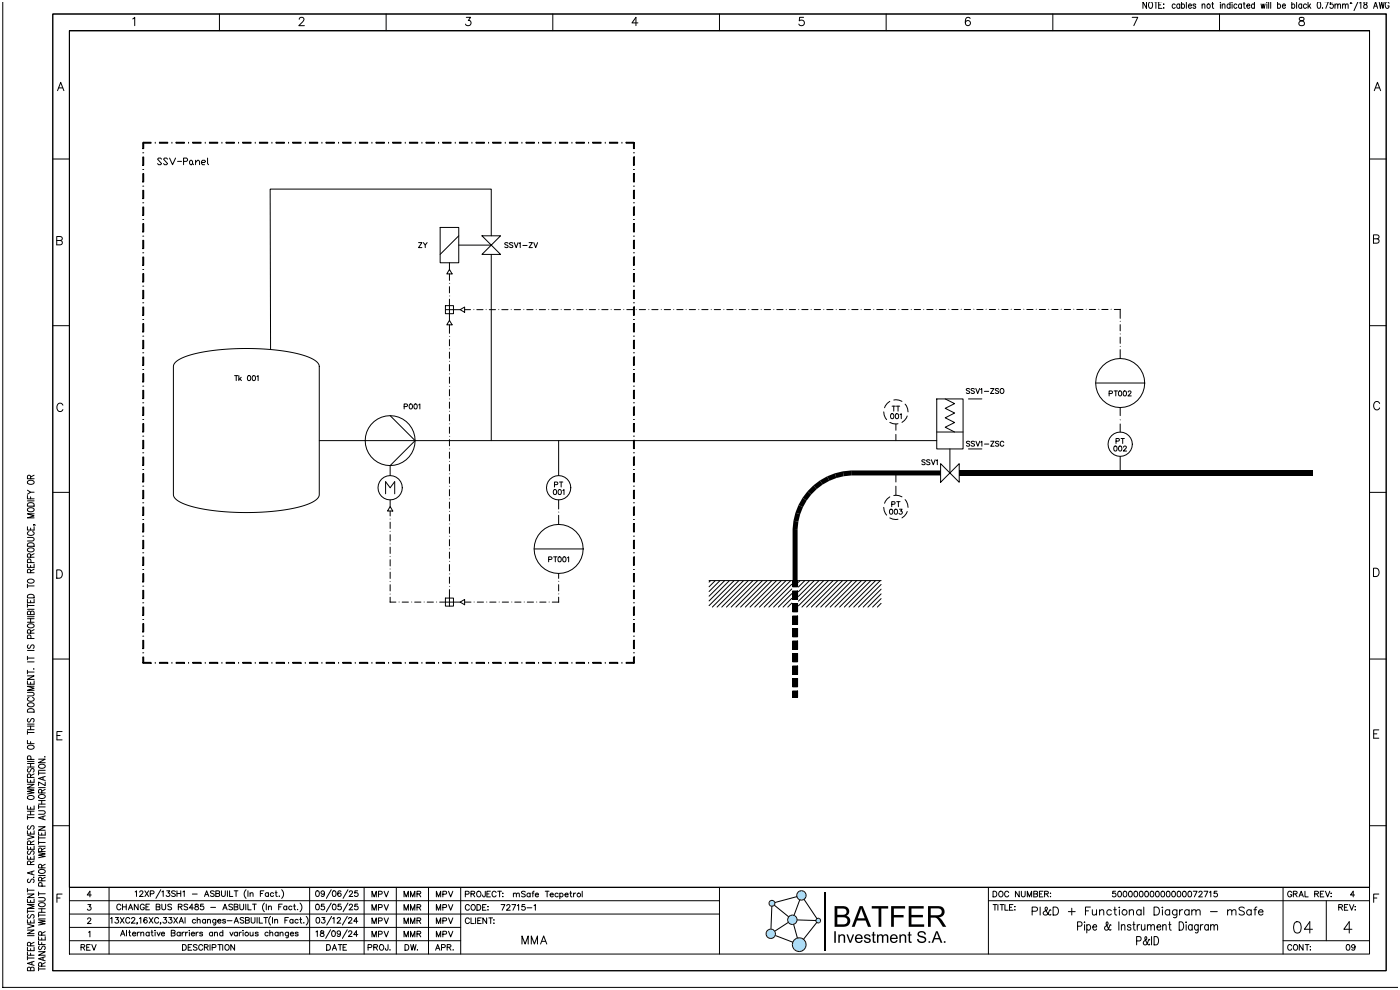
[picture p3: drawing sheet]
<svg xmlns="http://www.w3.org/2000/svg" width="420mm" height="297mm" viewBox="0 0 420 297" stroke-linecap="round" stroke-linejoin="round" font-family="sans-serif">
<!-- layer: 0 -->
<g fill="none" stroke="#000" stroke-width=".3">
<path d="M15.8 4.2h400v287h-400zM20.8 9.2h390v257h-390zM20.8 9.2h390v277h-390zM39.8 5.7l.6-.5v2.5M65.8 4.2v5M89.7 5.8l.5-.6 .9 .2a.78 .78 0 0 1-.3 1.1l-1.2 1.2h1.7M115.8 4.2v5M139.9 5.2h1.3l-.8 1a.83 .83 0 0 1 .7 1.3 .83 .83 0 0 1-1.5-.3M165.8 4.2v5M191.3 6.9h-1.8l1.2-1.7v2.5M215.8 4.2v5M241 5.2h-1.2l-.1 1.1a.88 .88 0 0 1 1.4-.1 .88 .88 0 0 1-.2 1.4 .88 .88 0 0 1-1.3-.4"/>
<path d="M265.8 4.2v5M291 5.6a.74 .74 0 0 0-1.1-.3 1.43 1.43 0 0 0 .5 2.4 .78 .78 0 0 0 .7-.8 .78 .78 0 0 0-.8-.8 .78 .78 0 0 0-.8 .8M315.8 4.2v5M339.6 5.2h1.6l-1.1 2.5M365.8 4.2v5M389.8 5.3a.51 .51 0 0 0 .3 .9 .9 .9 0 0 1 1 .3 .9 .9 0 0 1-.1 1.1l-.8 .1a.72 .72 0 0 1-.7-.8 .72 .72 0 0 1 .8-.6l.5-.1a.51 .51 0 0 0 .2-.9zM17.3 27.2l.9-2.5 1 2.5M17.6 26.4h1.2M412.2 27.2l.9-2.5 1 2.5M412.5 26.4h1.2M15.8 47.7h5M42.8 57.1h.3v2.5h-.3z"/>
<path d="M42.8 52.1h.3v2.5h-.3zM42.8 47.1h.3v2.5h-.3zM42.8 42.8h.3v1.8h-.3zM42.8 45.8h.3M42.8 50.8h.3M42.8 55.8h.3M43 47.1v2.5M43 52.1v2.5M43 57.1v2.5M43 42.7h2.3v.3h-2.3zM43 42.8h2.3M46.6 42.7v.3"/>
<path d="M47.8 42.7h2.5v.3h-2.5zM47.8 42.8h2.5M48.5 47.7l-.3-.3h-.6l-.3 .3 1.2 1.4-.3 .3h-.6l-.3-.3M50.3 47.7l-.3-.3h-.6l-.3 .3 1.2 1.4-.3 .3h-.6l-.3-.3M50.9 47.4l.9 2 .9-2M51.6 42.7v.3M52.8 42.7h2.5v.3h-2.5zM52.8 42.8h2.5M53.3 48.4h1.2M55.1 48.4h.9l.3-.7-.3-.3h-.9v2M56.6 42.7v.3M57.2 48.1l.6 .3v.7l-.3 .3-.6-.3v-.7z"/>
<path d="M57.8 49.1l.3 .3M57.8 42.7h2.5v.3h-2.5zM57.8 42.8h2.5M58.7 48.7l.6-.6h.3l.3 .3v1M58.7 48.1v1.3M60.5 48.7h.9l.3-.3-.3-.3h-.6l-.3 .3v.7l.3 .3h.6M61.6 42.7v.3M62.3 47.4v1.7l.3 .3M62.8 42.7h2.5v.3h-2.5zM62.8 42.8h2.5M66.6 42.7v.3M67.8 42.7h2.5v.3h-2.5z"/>
<path d="M67.8 42.8h2.5M71.6 42.7v.3M72.8 42.7h2.5v.3h-2.5zM72.8 42.8h2.5M76.6 42.7v.3M77.8 42.7h2.5v.3h-2.5zM77.8 42.8h2.5M81.6 42.7v.3M82.8 42.7h2.5v.3h-2.5zM82.8 42.8h2.5M86.6 42.7v.3M87.8 42.7h2.5v.3h-2.5z"/>
<path d="M87.8 42.8h2.5M91.6 42.7v.3M92.8 42.7h2.5v.3h-2.5zM92.8 42.8h2.5M96.6 42.7v.3M97.8 42.7h2.5v.3h-2.5zM97.8 42.8h2.5M101.6 42.7v.3M102.8 42.7h2.5v.3h-2.5zM102.8 42.8h2.5M106.6 42.7v.3M107.8 42.7h2.5v.3h-2.5z"/>
<path d="M107.8 42.8h2.5M111.6 42.7v.3M112.8 42.7h2.5v.3h-2.5zM112.8 42.8h2.5M116.6 42.7v.3M117.8 42.7h2.5v.3h-2.5zM117.8 42.8h2.5M121.5 42.7v.3M122.8 42.7h2.5v.3h-2.5zM122.8 42.8h2.5M126.5 42.7v.3M127.8 42.7h2.5v.3h-2.5z"/>
<path d="M127.8 42.8h2.5M131.5 42.7v.3M132.8 42.7h2.5v.3h-2.5zM132.8 42.8h2.5M136.5 42.7v.3M137.8 42.7h2.5v.3h-2.5zM137.8 42.8h2.5M141.5 42.7v.3M142.8 42.7h2.5v.3h-2.5zM142.8 42.8h2.5M146.5 42.7v.3M147.8 42.7h2.5v.3h-2.5z"/>
<path d="M147.8 42.8h2.5M151.5 42.7v.3M152.8 42.7h2.5v.3h-2.5zM152.8 42.8h2.5M156.5 42.7v.3M157.8 42.7h2.5v.3h-2.5zM157.8 42.8h2.5M161.5 42.7v.3M162.8 42.7h2.5v.3h-2.5zM162.8 42.8h2.5M166.5 42.7v.3M167.8 42.7h2.5v.3h-2.5z"/>
<path d="M167.8 42.8h2.5M171.5 42.7v.3M172.8 42.7h2.5v.3h-2.5zM172.8 42.8h2.5M176.5 42.7v.3M177.8 42.7h2.5v.3h-2.5zM177.8 42.8h2.5M181.5 42.7v.3M182.8 42.7h2.5v.3h-2.5zM182.8 42.8h2.5M186.5 42.7v.3M187.8 42.7h2.3v.3h-2.3z"/>
<path d="M187.8 42.8h2.3M190 42.8h.3v1.8h-.3zM190 47.1h.3v2.5h-.3zM190 52.1h.3v2.5h-.3zM190 57.1h.3v2.5h-.3zM190 45.8h.3M190 50.8h.3M190 55.8h.3M190.1 47.1v2.5M190.1 52.1v2.5M190.1 57.1v2.5M410.8 47.7h5"/>
<path d="M17 72.1h1.1a.66 .66 0 0 1 .6 .7 .66 .66 0 0 1-.6 .6h-1.1v-2.5h1.1l.5 .3v.7l-.5 .2M42.8 77.1h.3v2.5h-.3zM42.8 72.1h.3v2.5h-.3zM42.8 67.1h.3v2.5h-.3zM42.8 62.1h.3v2.5h-.3zM42.8 60.8h.3M42.8 65.8h.3M42.8 70.8h.3M42.8 75.8h.3M43 62.1v2.5M43 67.1v2.5M43 72.1v2.5"/>
<path d="M43 77.1v2.5M190 62.1h.3v2.5h-.3zM190 67.1h.3v2.5h-.3zM190 72.1h.3v2.5h-.3zM190 77.1h.3v2.5h-.3zM190 60.8h.3M190 65.8h.3M190 70.8h.3M190 75.8h.3M190.1 62.1v2.5M190.1 67.1v2.5M190.1 72.1v2.5"/>
<path d="M190.1 77.1v2.5M412 71.6h1a.66 .66 0 0 1 .6 .7 .66 .66 0 0 1-.6 .6h-1v-2.5h1l.5 .3v.7l-.5 .2M15.8 97.7h5M42.8 97.1h.3v2.5h-.3zM42.8 92.1h.3v2.5h-.3zM42.8 87.1h.3v2.5h-.3zM42.8 82.1h.3v2.5h-.3zM42.8 80.8h.3M42.8 85.8h.3M42.8 90.8h.3M42.8 95.8h.3M43 82.1v2.5"/>
<path d="M43 87.1v2.5M43 92.1v2.5M43 97.1v2.5M190 82.1h.3v2.5h-.3zM190 87.1h.3v2.5h-.3zM190 92.1h.3v2.5h-.3zM190 97.1h.3v2.5h-.3zM190 80.8h.3M190 85.8h.3M190 90.8h.3M190 95.8h.3M190.1 82.1v2.5"/>
<path d="M190.1 87.1v2.5M190.1 92.1v2.5M190.1 97.1v2.5M410.8 97.7h5M42.8 117.1h.3v2.5h-.3zM42.8 112.1h.3v2.5h-.3zM42.8 107.1h.3v2.5h-.3zM42.8 102.1h.3v2.5h-.3zM42.8 100.8h.3M42.8 105.8h.3M42.8 110.8h.3M42.8 115.8h.3"/>
<path d="M43 102.1v2.5M43 107.1v2.5M43 112.1v2.5M43 117.1v2.5M190 102.1h.3v2.5h-.3zM190 107.1h.3v2.5h-.3zM190 112.1h.3v2.5h-.3zM190 117.1h.3v2.5h-.3zM190 100.8h.3M190 105.8h.3M190 110.8h.3M190 115.8h.3"/>
<path d="M190.1 102.1v2.5M190.1 107.1v2.5M190.1 112.1v2.5M190.1 117.1v2.5M18.9 121.5a.92 .92 0 0 0-1.1-.6 .92 .92 0 0 0-.7 1v.6a.92 .92 0 0 0 .7 .9 .92 .92 0 0 0 1.1-.6M42.8 137.1h.3v2.5h-.3zM42.8 132.1h.3v2.5h-.3zM42.8 127.1h.3v2.5h-.3zM42.8 122.1h.3v2.5h-.3zM42.8 120.8h.3M42.8 125.8h.3M42.8 130.8h.3"/>
<path d="M42.8 135.8h.3M43 122.1v2.5M43 127.1v2.5M43 132.1v2.5M43 137.1v2.5M190 122.1h.3v2.5h-.3zM190 127.1h.3v2.5h-.3zM190 132.1h.3v2.5h-.3zM190 137.1h.3v2.5h-.3zM190 120.8h.3M190 125.8h.3M190 130.8h.3"/>
<path d="M190 135.8h.3M190.1 122.1v2.5M190.1 127.1v2.5M190.1 132.1v2.5M190.1 137.1v2.5M413.8 121a.92 .92 0 0 0-1.1-.6 .92 .92 0 0 0-.7 1v.6a.92 .92 0 0 0 .7 .9 .92 .92 0 0 0 1.1-.6M15.8 147.7h5M42.8 157.1h.3v2.5h-.3zM42.8 152.1h.3v2.5h-.3zM42.8 147.1h.3v2.5h-.3zM42.8 142.1h.3v2.5h-.3zM42.8 140.8h.3"/>
<path d="M42.8 145.8h.3M42.8 150.8h.3M42.8 155.8h.3M43 142.1v2.5M43 147.1v2.5M43 152.1v2.5M43 157.1v2.5M190 142.1h.3v2.5h-.3zM190 147.1h.3v2.5h-.3zM190 152.1h.3v2.5h-.3zM190 157.1h.3v2.5h-.3zM190 140.8h.3"/>
<path d="M190 145.8h.3M190 150.8h.3M190 155.8h.3M190.1 142.1v2.5M190.1 147.1v2.5M190.1 152.1v2.5M190.1 157.1v2.5M410.8 147.7h5M17 170.9h.8a1.33 1.33 0 0 1 .9 1.3 1.33 1.33 0 0 1-.9 1.2h-.8zM42.8 177.1h.3v2.5h-.3zM42.8 172.1h.3v2.5h-.3zM42.8 167.1h.3v2.5h-.3z"/>
<path d="M42.8 162.1h.3v2.5h-.3zM42.8 160.8h.3M42.8 165.8h.3M42.8 170.8h.3M42.8 175.8h.3M43 162.1v2.5M43 167.1v2.5M43 172.1v2.5M43 177.1v2.5M190 162.1h.3v2.5h-.3zM190 167.1h.3v2.5h-.3zM190 172.1h.3v2.5h-.3z"/>
<path d="M190 177.1h.3v2.5h-.3zM190 160.8h.3M190 165.8h.3M190 170.8h.3M190 175.8h.3M190.1 162.1v2.5M190.1 167.1v2.5M190.1 172.1v2.5M190.1 177.1v2.5M212.7 174.1h24.8M213.1 174.1l-.4 .5M214.5 174.1l-1.8 1.9"/>
<path d="M215.9 174.1l-3.2 3.3M217.4 174.1l-4.7 4.7M218.8 174.1l-6.1 6.1M220.2 174.1l-7.5 7.6M221.6 174.1l-7.9 8M223 174.1l-7.9 8M224.4 174.1l-7.9 8M225.8 174.1l-7.9 8M227.3 174.1l-8 8M228.7 174.1l-8 8M230.1 174.1l-8 8M231.5 174.1l-7.9 8"/>
<path d="M232.9 174.1l-7.9 8M234.3 174.1l-7.9 8M235.7 174.1l-7.9 8M237.2 174.1l-8 8M237.5 175.2l-6.9 6.9M237.5 176.6l-5.5 5.5M237.5 178.1l-4.1 4M237.5 179.5l-2.6 2.6M237.7 174.1h1.5v1.9h-1.5zM237.7 177.3h1.5v2.5h-1.5zM239.5 174.1h24.8M240 174.1l-.5 .5"/>
<path d="M241.4 174.1l-1.9 2M242.8 174.1l-3.3 3.4M244.2 174.1l-4.7 4.8M245.6 174.1l-6.1 6.2M247.1 174.1l-7.6 7.6M248.5 174.1l-8 8M249.9 174.1l-8 8M251.3 174.1l-8 8M252.7 174.1l-7.9 8M254.1 174.1l-7.9 8M255.5 174.1l-7.9 8M256.9 174.1l-7.9 8"/>
<path d="M258.4 174.1l-8 8M259.8 174.1l-8 8M261.2 174.1l-8 8M262.6 174.1l-7.9 8M264 174.1l-7.9 8M264.3 175.3l-6.8 6.8M264.3 176.7l-5.4 5.4M264.3 178.1l-4 4M264.3 179.5l-2.6 2.6M412 170.4h.8a1.33 1.33 0 0 1 .9 1.3 1.33 1.33 0 0 1-.9 1.2h-.8zM15.8 197.7h5M42.8 197h.3v1.8h-.3z"/>
<path d="M42.8 192.1h.3v2.4h-.3zM42.8 187.1h.3v2.5h-.3zM42.8 182.1h.3v2.5h-.3zM42.8 180.8h.3M42.8 185.8h.3M42.8 190.8h.3M42.8 195.8h.3M43 182.1v2.5M43 187.1v2.5M43 192.1v2.4M43 198.7h2.3v.3h-2.3zM43 198.8h2.3"/>
<path d="M46.6 198.7v.3M47.8 198.7h2.5v.3h-2.5zM47.8 198.8h2.5M51.6 198.7v.3M52.8 198.7h2.5v.3h-2.5zM52.8 198.8h2.5M56.6 198.7v.3M57.8 198.7h2.5v.3h-2.5zM57.8 198.8h2.5M61.6 198.7v.3M62.8 198.7h2.5v.3h-2.5zM62.8 198.8h2.5"/>
<path d="M66.6 198.7v.3M67.8 198.7h2.5v.3h-2.5zM67.8 198.8h2.5M71.6 198.7v.3M72.8 198.7h2.5v.3h-2.5zM72.8 198.8h2.5M76.6 198.7v.3M77.8 198.7h2.5v.3h-2.5zM77.8 198.8h2.5M81.6 198.7v.3M82.8 198.7h2.5v.3h-2.5zM82.8 198.8h2.5"/>
<path d="M86.6 198.7v.3M87.8 198.7h2.5v.3h-2.5zM87.8 198.8h2.5M91.6 198.7v.3M92.8 198.7h2.5v.3h-2.5zM92.8 198.8h2.5M96.6 198.7v.3M97.8 198.7h2.5v.3h-2.5zM97.8 198.8h2.5M101.6 198.7v.3M102.8 198.7h2.5v.3h-2.5zM102.8 198.8h2.5"/>
<path d="M106.6 198.7v.3M107.8 198.7h2.5v.3h-2.5zM107.8 198.8h2.5M111.6 198.7v.3M112.8 198.7h2.5v.3h-2.5zM112.8 198.8h2.5M116.6 198.7v.3M117.8 198.7h2.5v.3h-2.5zM117.8 198.8h2.5M121.5 198.7v.3M122.8 198.7h2.5v.3h-2.5zM122.8 198.8h2.5"/>
<path d="M126.5 198.7v.3M127.8 198.7h2.5v.3h-2.5zM127.8 198.8h2.5M131.5 198.7v.3M132.8 198.7h2.5v.3h-2.5zM132.8 198.8h2.5M136.5 198.7v.3M137.8 198.7h2.5v.3h-2.5zM137.8 198.8h2.5M141.5 198.7v.3M142.8 198.7h2.5v.3h-2.5zM142.8 198.8h2.5"/>
<path d="M146.5 198.7v.3M147.8 198.7h2.5v.3h-2.5zM147.8 198.8h2.5M151.5 198.7v.3M152.8 198.7h2.5v.3h-2.5zM152.8 198.8h2.5M156.5 198.7v.3M157.8 198.7h2.5v.3h-2.5zM157.8 198.8h2.5M161.5 198.7v.3M162.8 198.7h2.5v.3h-2.5zM162.8 198.8h2.5"/>
<path d="M166.5 198.7v.3M167.8 198.7h2.5v.3h-2.5zM167.8 198.8h2.5M171.5 198.7v.3M172.8 198.7h2.5v.3h-2.5zM172.8 198.8h2.5M176.5 198.7v.3M177.8 198.7h2.5v.3h-2.5zM177.8 198.8h2.5M181.5 198.7v.3M182.8 198.7h2.5v.3h-2.5zM182.8 198.8h2.5"/>
<path d="M186.5 198.7v.3M187.8 198.7h2.3v.3h-2.3zM187.8 198.8h2.3M190 182.1h.3v2.5h-.3zM190 187.1h.3v2.5h-.3zM190 192.1h.3v2.4h-.3zM190 197h.3v1.8h-.3zM190 180.8h.3M190 185.8h.3M190 190.8h.3M190 195.8h.3M190.1 182.1v2.5"/>
<path d="M190.1 187.1v2.5M190.1 192.1v2.4M237.5 180.9l-1.2 1.2M237.7 181h1.5v2.5h-1.5zM237.7 184.8h1.5v2.5h-1.5zM237.7 188.5h1.5v2.5h-1.5zM237.7 192.3h1.5v2.5h-1.5zM237.7 196h1.5v2.5h-1.5zM237.7 199.8h1.5v2.5h-1.5zM264.3 181l-1.2 1.1M410.8 197.7h5M18.6 219.4h-1.5v2.5h1.5"/>
<path d="M237.7 203.5h1.5v2.5h-1.5zM237.7 207.3h1.5v1.8h-1.5zM413.6 218.9h-1.6v2.5h1.6M17.1 220.6h.9M412 220.1h1M15.8 247.7h5M410.8 247.7h5M17.1 269.3h.9M18.6 268.2h-1.5v2.5M20.8 278.2h117.4M20.8 274.2h195M20.8 270.2h195"/>
<path d="M20.8 266.2h390M32.7 266.2v20M92.9 266.2v20M109.2 266.2v20M118.9 266.2v20M128.5 266.2v20M138.2 266.2v20M215.8 266.2v20M296.5 270.2h114.3M296.5 266.2v20M384.8 266.2v20M397.8 270.2v12"/>
<path d="M412 269.3h1M413.6 268.2h-1.6v2.5M20.8 282.2h117.4M384.8 282.2h26"/>
</g>
<!-- layer: _TEXTO -->
<g fill="none" stroke="#000" stroke-width=".3">
<path d="M125.5 72.8h1l-1 1.5h1M127 72.8l.5 .7 .6-.7M127.5 73.5v.8M152.4 73l-.4-.2-.6 .2 .1 .3 .9 .5-.4 .5-.6-.2M153.8 73l-.3-.2-.7 .2 .2 .3 .7 .4 .1 .4-.3 .2-.7-.2M154.2 72.8l.6 1.5 .6-1.5M155.7 73.1l.3-.3v1.5M156.8 73.6h1.3M158.7 72.8h1l-1 1.5h1M160.1 72.8l.6 1.5 .5-1.5M70.3 112.7h1M70.8 112.7v1.5"/>
<path d="M71.6 112.7v1.5M71.9 113.6l.5 .6M72.3 113.2l-.7 .7M74.4 112.7a.69 .69 0 0 1 .8 .7 .69 .69 0 0 1-.8 .7l-.2-.6zM75.8 112.7a.69 .69 0 0 1 .8 .7 .69 .69 0 0 1-.8 .7l-.2-.6zM77.1 112.9l.3-.2v1.5M290.8 116.7l-.3-.2-.7 .2 .2 .4 .8 .5-.3 .4-.7-.2M292.3 116.7l-.4-.2-.6 .2 .1 .4 .9 .5-.4 .4-.6-.2M292.7 116.5l.5 1.5 .6-1.5M294.1 116.8l.4-.3v1.5M295.2 117.4h1.3M297.1 116.5h1l-1 1.5h1"/>
<path d="M299.5 116.7l-.3-.2-.7 .2 .2 .4 .8 .4v.3l-.3 .2-.7-.2M300.1 116.7l.1-.1a.68 .68 0 0 1 .9 .7 .68 .68 0 0 1-1 .5zM121.2 121.9h.9v-.6l-.9-.1v1.5M122.9 121.2a.69 .69 0 0 1 .8 .7 .69 .69 0 0 1-.8 .7l-.2-.6zM124.4 121.2a.69 .69 0 0 1 .8 .7 .69 .69 0 0 1-.8 .7l-.3-.6zM125.6 121.4l.3-.2v1.5M267.3 124.2a.69 .69 0 0 1 .8 .6 .69 .69 0 0 1-.8 .7l-.2-.6zM267.6 121.8h1M268.1 121.8v1.5M268.7 124.2a.69 .69 0 0 1 .8 .6 .69 .69 0 0 1-.8 .7l-.2-.6zM268.8 121.8h1M269.3 121.8v1.5"/>
<path d="M270 124.4l.3-.3v1.5M277.5 138.1l-.4-.2-.6 .2 .1 .4 .9 .5-.4 .4-.6-.2M278.9 138.1l-.3-.2-.7 .2 .2 .4 .7 .3 .1 .4-.3 .2-.7-.2M279.3 137.9l.6 1.5 .6-1.5M280.8 138.2l.3-.3v1.5M290.9 132.6l-.4-.3-.6 .3 .1 .3 .9 .5-.4 .4-.6-.2M292.3 132.6l-.4-.3-.6 .3 .1 .3 .9 .5-.4 .4-.6-.2M292.7 132.3l.6 1.5 .6-1.5M294.1 132.6l.4-.3v1.5M295.3 133.2h1.3M297.1 132.3h1l-1 1.5h1M299.6 132.6l-.4-.3-.6 .3 .1 .3 .9 .5-.4 .4-.6-.2"/>
<path d="M301.1 132.7a.55 .55 0 0 0-.7-.4 .55 .55 0 0 0-.4 .6v.4a.55 .55 0 0 0 .4 .5 .55 .55 0 0 0 .7-.3M334.3 133.9a.69 .69 0 0 1 .8 .6 .69 .69 0 0 1-.8 .7l-.2-.6zM334.7 132.3l.9-.1 .1-.5-1-.2v1.5M335.7 133.9a.69 .69 0 0 1 .8 .6 .69 .69 0 0 1-.8 .7l-.2-.6zM336.2 131.5h1M336.7 131.5v1.5M337 134.1l.3-.3 .5 .3-.9 1.2h1M267 152.8a.69 .69 0 0 1 .8 .7 .69 .69 0 0 1-.8 .7l-.2-.6zM267.5 151.3l.8-.1 .1-.6-.9-.1v1.5M268.4 152.8a.69 .69 0 0 1 .8 .7 .69 .69 0 0 1-.8 .7l-.2-.6zM269 150.5h1M269.5 150.5v1.5"/>
<path d="M269.8 152.7h.8l-.5 .6a.5 .5 0 0 1 .4 .8 .5 .5 0 0 1-.9-.2"/>
</g>
<!-- layer: 03 -->
<g fill="none" stroke="#000" stroke-width=".3">
<path d="M144.6 70.7h5.5l-5.5 5.6h5.5zM147.3 70.7v-14h-66.3l.2 48.1M147.3 76.3v55.9M52.7 108.6l1.7-1.1 2.9-1.1a72.4 72.4 0 0 1 34.4 .4l2.9 1.4 .8 .8 .4 .8v38.5l-.4 1-1 .9-1.8 .9-2.1 .8a72.4 72.4 0 0 1-34.4-.4l-3-1.5-.7-.7-.4-.8v-38.6zM281 119.6h7.9v15.1h-7.9zM283.5 119.6l2.8 1.5-2.8 1.4 2.8 1.4-2.8 1.4 2.8 1.4-2.8 1.4 2.8 1.5M95.8 132.2h185.2M117 124.7l7.5 7.5-7.5 7.4M281 129.6h7.9M282.1 139.1l5.6 5.5v-5.5l-5.6 5.5zM284.9 134.7v7.2"/>
<circle cx="117" cy="132.2" r="7.5"/>
</g>
<!-- layer: 02 -->
<g fill="none" stroke="#000" stroke-width=".3">
<path d="M132 68.2h5.6v10.6h-5.6zM134.8 78.8v2M137.6 70.7l-5.6 5.6M133.6 91.7h2.4v2.4h-2.4zM133.6 92.9h4.4M134.8 96.1l.8 1.3h-1.6zM134.8 80.8l.8 1.4h-1.6zM134.8 82.2v1.9M134.8 86v1.9M134.8 89.7v6.4M134.8 97.4v2.6M134.8 85h.1"/>
<path d="M134.8 88.8h.1M138 92.9l1.4-.8v1.6zM141.1 92.9h-1.7M142.1 92.9h.1M144.9 92.9h-1.9M145.8 92.9h.1M148.6 92.9h-1.9M149.6 92.9h.1M152.4 92.9h-1.9M153.3 92.9h.1M156.1 92.9h-1.9M157.1 92.9h.1"/>
<path d="M159.9 92.9h-1.9M160.8 92.9h.1M163.6 92.9h-1.9M164.5 92.9h.1M167.4 92.9h-1.9M168.3 92.9h.1M171.1 92.9h-1.9M172.1 92.9h.1M174.9 92.9h-1.9M175.8 92.9h.1M178.6 92.9h-1.9M179.6 92.9h.1"/>
<path d="M182.4 92.9h-1.9M183.3 92.9h.1M186.1 92.9h-1.9M187 92.9h.1M189.9 92.9h-1.9M190.8 92.9h.1M193.6 92.9h-1.9M194.6 92.9h.1M197.4 92.9h-1.9M198.3 92.9h.1M201.1 92.9h-1.9M202 92.9h.1"/>
<path d="M204.9 92.9h-1.9M205.8 92.9h.1M208.6 92.9h-1.9M209.5 92.9h.1M212.4 92.9h-1.9M213.3 92.9h.1M216.1 92.9h-1.9M217.1 92.9h.1M219.9 92.9h-1.9M220.8 92.9h.1M223.6 92.9h-1.9M224.5 92.9h.1"/>
<path d="M227.4 92.9h-1.9M228.3 92.9h.1M231.1 92.9h-1.9M232.1 92.9h.1M234.9 92.9h-1.9M235.8 92.9h.1M238.6 92.8l-1.9 .1M239.5 92.9h.1M242.4 92.8h-1.9M243.3 92.9h.1M246.1 92.8h-1.9M247 92.9h.1"/>
<path d="M249.9 92.8h-1.9M250.8 92.9h.1M253.6 92.8h-1.9M254.6 92.9h.1M257.4 92.8h-1.9M258.3 92.9h.1M261.1 92.8h-1.9M262 92.9h.1M264.8 92.8h-1.8M265.8 92.9h.1M268.6 92.8h-1.9M269.5 92.9h.1"/>
<path d="M272.3 92.8h-1.8M273.3 92.9h.1M276.1 92.8h-1.9M277 92.9h.1M279.8 92.8h-1.8M280.8 92.9h.1M283.6 92.8h-1.9M284.5 92.8h.1M287.3 92.8h-1.8M288.3 92.8h.1M291.1 92.8h-1.9M292 92.8h.1"/>
<path d="M294.8 92.8h-1.8M295.8 92.8h.1M298.6 92.8h-1.9M299.5 92.8h.1M302.3 92.8h-1.8M303.3 92.8h.1M306.1 92.8h-1.9M307 92.8h.1M309.8 92.8h-1.8M310.8 92.8h.1M313.6 92.8h-1.9M314.5 92.8h.1"/>
<path d="M317.3 92.8h-1.8M318.3 92.8h.1M321.1 92.8h-1.9M322 92.8h.1M324.8 92.8h-1.8M325.8 92.8h.1M328.6 92.8h-1.9M329.5 92.8h.1M332.3 92.8h-1.8M333.2 92.8h.1M334.2 92.8h1.8v2.7M336 97.4v1.8"/>
<path d="M336 92.8h.1M336 96.4h.1M134.8 101.9v1.8M134.8 105.6v1.9M134.8 109.4v1.8M134.8 113.1v1.9M134.8 116.8v1.9M134.8 100.9h.1M134.8 104.6h.1M134.8 108.4h.1M134.8 112.2h.1M134.8 115.9h.1"/>
<path d="M134.8 119.7h.1M268.1 120h1.5l.9 .4M290.5 119.6h4M328.6 114.9h14.7M332.7 118h.8l.1-.6-.9-.1v1.5M334.2 117.3h1M334.7 117.3v1.5M335.7 117.3a.69 .69 0 0 1 .8 .7 .69 .69 0 0 1-.8 .7l-.3-.6zM336 101.1v1.9M336 104.9v2.6M336 100.2h.1M336 103.9h.1"/>
<path d="M337.1 117.3a.69 .69 0 0 1 .8 .7 .69 .69 0 0 1-.8 .7l-.2-.6zM338.4 117.6l.3-.3 .5 .2-.9 1.3h1M117 139.6v3M134.8 120.6v1.9M134.8 124.3v1.9M134.8 128.1v1.9M134.8 131.8v1.9M134.8 135.6v1.9M134.8 139.3v1.9M134.8 123.4h.1M134.8 127.2h.1M134.8 130.9h.1"/>
<path d="M134.8 134.7h.1M134.8 138.4h.1M167.6 132.2v10.4M265.1 123.5l.1 1 .7 1.4M266.9 120.4l-.8 .6-.8 1.3M266.9 126.7l.9 .4h1.5M268.7 127.2v1.8M268.7 130.3v1.9M271.5 121.2l.7 1.4 .1 .9M272.1 124.8l-.8 1.3-.8 .6M290.5 134.7h4M336 122.2v2.5"/>
<path d="M336 127.2v2.4M336 136.9v5M336 125.9h.1M115.7 148.1v-3.6l1.3 1.8 1.4-1.8v3.6M117 155.7h.1M117 159.4h.1M117 151.9l.8 1.4h-1.6zM117 149.9v2M117 153.3v1.4M117 156.6v1.9M134.8 143.1v1.9M134.8 146.8v1.9"/>
<path d="M134.8 150.6v1.9M134.8 154.3v1.9M134.8 158.1v1.9M134.8 142.1h.1M134.8 145.9h.1M134.8 149.7h.1M134.8 153.4h.1M134.8 157.2h.1M166.2 146.9a.69 .69 0 0 1 .8 .7 .69 .69 0 0 1-.8 .7l-.3-.6zM166.3 145.4l.9-.1v-.6l-.9-.1v1.5M167.5 153.6h.1M167.6 149.9v2.8"/>
<path d="M167.6 154.6v2.7M167.6 146.9a.69 .69 0 0 1 .8 .7 .69 .69 0 0 1-.8 .7l-.2-.6zM167.8 144.6h1M168.3 144.6v1.5M168.8 147.1l.4-.3v1.5M265.1 152.2l.1 .9 .7 1.4M266.9 149l-.8 .6-.8 1.3M266.9 155.3l.9 .4h1.5M268.1 148.6l1.5 .1 .9 .3M268.7 141.9v2.7M268.7 145.8v2.7M271.5 149.9l.7 1.3 .1 1"/>
<path d="M272.1 153.4l-.8 1.4-.8 .5M117 163.2h.1M117 166.9h.1M117 170.7h.1M117 174.4h.1M117 178.2h.1M117 160.4v1.8M117 164.1v1.9M117 167.9v1.8M117 171.6v1.9M117 175.4v1.8M117 179.1v1.5h1.7"/>
<path d="M133.6 179.4h2.4v2.4h-2.4zM134.8 161.8v1.9M134.8 165.6v1.9M134.8 169.3v1.9M134.8 173.1v1.9M134.8 176.8v5M134.8 160.9h.1M134.8 164.6h.1M134.8 168.4h.1M134.8 172.2h.1M134.8 175.9h.1M160.2 164.6h14.7"/>
<path d="M164.6 167.8l.8-.1 .1-.5-.9-.2v1.5M166.1 167h1M166.6 167v1.5M167.5 178.2h.1M167.5 174.4h.1M167.6 167.1a.69 .69 0 0 1 .7 .7 .69 .69 0 0 1-.7 .6l-.3-.5zM167.6 179.1v1.5h-2M167.6 172v1.5M167.6 175.4v1.8M169 167.1a.69 .69 0 0 1 .8 .7 .69 .69 0 0 1-.8 .6l-.2-.5zM170.2 167.3l.4-.3v1.5M117 180.6h.1"/>
<path d="M119.7 180.6h.1M120.6 180.6h1.9M123.4 180.6h.1M124.4 180.6h1.8M127.2 180.6h.1M128.1 180.6h1.9M130.9 180.6h.1M131.9 180.6h6.1M138 180.6l1.4-.8v1.6zM139.4 180.6h1.9M142.2 180.6h.1M143.1 180.6h1.9"/>
<path d="M145.9 180.6h.1M146.9 180.6h1.9M149.7 180.6h.1M150.6 180.6h1.9M153.5 180.6h.1M154.4 180.6h1.9M157.2 180.6h.1M158.1 180.6h1.9M160.9 180.6h.1M161.9 180.6h1.9M164.7 180.6h.1M167.5 180.6h.1"/>
<circle cx="336" cy="114.9" r="7.4"/>
<circle cx="336" cy="133.2" r="3.6"/>
<circle cx="117" cy="146.3" r="3.6"/>
<circle cx="167.6" cy="146.3" r="3.6"/>
<circle cx="167.6" cy="164.6" r="7.4"/>
</g>
<!-- layer: 01 -->
<path d="M137.6 73.5h9.7" fill="none" stroke="#000" stroke-width=".3"/>
<!-- layer: 0 -->
<g fill="#000">
<path d="M42.8 42.8h.3v1.8h-.3zM190 42.8h.3v1.8h-.3zM237.7 158.7h1.5v15.4h-1.5zM238 156.2l1.5 .2-.3 2.3h-1.5zM238.6 153.8l1.4 .4-.5 2.2-1.5-.2zM239.5 151.5l1.3 .6-.8 2.1-1.4-.4zM240.7 149.3l1.3 .8-1.2 2-1.3-.6zM242.2 147.3l1.1 1-1.3 1.8-1.3-.8zM244 145.6l.9 1.1-1.6 1.6-1.1-1zM244 145.6l1.9-1.5 .9 1.2-1.9 1.4zM245.9 144.1l2.2-1.2 .6 1.3-1.9 1.1zM248.1 142.9l2.3-.9 .4 1.4-2.1 .8z"/>
<path d="M250.4 142l2.4-.6 .3 1.4-2.3 .6zM252.8 141.4l2.5-.3v1.5l-2.2 .2zM255.3 141.1h26.8v1.5h-26.8zM287.7 141.1h106.1v1.5h-106.1zM237.7 174.1h1.5v1.9h-1.5zM237.7 177.3h1.5v2.5h-1.5zM42.8 197h.3v1.8h-.3zM190 197h.3v1.8h-.3zM237.7 181h1.5v2.5h-1.5zM237.7 184.8h1.5v2.5h-1.5zM237.7 188.5h1.5v2.5h-1.5zM237.7 192.3h1.5v2.5h-1.5z"/>
<path d="M237.7 196h1.5v2.5h-1.5zM237.7 199.8h1.5v2.5h-1.5zM237.7 203.5h1.5v2.5h-1.5zM237.7 207.3h1.5v1.8h-1.5z"/>
</g>
<!-- layer: 05 -->
<path d="M20.8 9.2h390v257h-390z" fill="none" stroke="#000" stroke-width=".3"/>
<!-- layer: Texto Rotulo -->
<g fill="none" stroke="#000" stroke-width=".3">
<path d="M8.2 158v1h2v-1M8.2 148.6v1h2M8.2 147l1 .6-1 .6M8.2 150.2h2M8.3 152.6a1.13 1.13 0 0 1 1.9 .4 1.11 1.11 0 0 1-1.1 .5 1.11 1.11 0 0 1-.9-.8zM8.3 151.1a1.1 1.1 0 0 1 1.2-.3 1.1 1.1 0 0 1 .7 1h-2zM8.3 144.4a1.13 1.13 0 0 1 1.9 .4 1.11 1.11 0 0 1-1.1 .5 1.11 1.11 0 0 1-.9-.8zM8.7 159.4a.59 .59 0 0 0-.5 .8 .59 .59 0 0 0 .8 .4h.5a.59 .59 0 0 0 .7-.4 .59 .59 0 0 0-.4-.8M9.2 143.6l-.1-.9-.3-.2-.5 .2-.1 .9h2M9.2 149v.6M9.2 158.4v.6M9.2 147.6h1"/>
<path d="M10.1 157.4l.5 .1M10.2 154.1h-2l2 .6-2 .6h2M10.2 142.5l-1 .6M8.2 179.8v1h2v-1M8.2 169.2v1h2v-1M8.2 161.2h1.5l.5 .4-.3 .6-1.7 .1M8.2 175.2v1.1M8.2 175.7h2M8.3 178.6a1.1 1.1 0 0 1 1.2-.3 1.1 1.1 0 0 1 .7 1h-2zM8.3 174a1.13 1.13 0 0 1 1.9 .4 1.11 1.11 0 0 1-1.1 .5 1.11 1.11 0 0 1-.9-.8zM8.3 164.6a1.13 1.13 0 0 1 1.9 .5 1.11 1.11 0 0 1-1.1 .5 1.11 1.11 0 0 1-.9-.8zM8.3 163.1a1.1 1.1 0 0 1 1.2-.3 1.1 1.1 0 0 1 .7 1.1h-2z"/>
<path d="M9.2 171.8l-.1-.9-.3-.2-.5 .2-.1 .9h2M9.2 167.1l-.1-.9-.3-.1-.5 .1-.1 .9h2M9.2 169.6v.6M9.3 168.7l-.1-.9-.3-.1-.6 .1-.1 .9h2M10.2 170.7l-1 .5M10.2 166.1l-1 .5M8.2 181.1v1M8.2 196.8v1.1M8.2 198.5h2M8.2 197.4h2M8.2 195.1h2M8.2 186.6h2"/>
<path d="M8.2 185.6h2M8.2 185h2M8.2 182.8h2M8.2 181.6h2M8.3 187.4a1.13 1.13 0 0 1 1.9 .5 1.11 1.11 0 0 1-1.1 .4 1.11 1.11 0 0 1-.9-.7zM8.5 193.4l-.3 .4 .3 .7 .5-.2 .7-.9h.2l.3 .4-.3 .7M9.2 189.9l-.1-.9-.3-.2-.5 .2-.1 .9h2M9.2 183.7l-.2-.3h-.6l-.2 1h2v-.7l-.4-.4-.5 .1-.1 1M9.2 180.2v.6M9.2 185.6v1M9.3 191.5l-.1-.9-.3-.2-.6 .2-.1 .9h2M10.2 188.8l-1 .6"/>
<path d="M8.2 207.7h1.5l.5 .4-.3 .6h-1.7M8.2 204.2v1h2v-1M8.2 202.7h2l-2 1.1h2M8.2 201v1.1M8.2 219.2v1M8.2 219.7h2M8.2 218.9h2M8.2 217.8h2M8.2 217.2h2M8.2 201.6h2M8.3 212.8a1.1 1.1 0 0 1 1.2-.2 1.1 1.1 0 0 1 .7 1h-2zM8.3 211.1a1.13 1.13 0 0 1 1.9 .4 1.11 1.11 0 0 1-1.1 .5 1.11 1.11 0 0 1-.9-.8z"/>
<path d="M8.5 215.5l-.3 .4 .3 .7 .5-.2 .7-.9h.2l.3 .4-.3 .7M8.7 209.2a.59 .59 0 0 0-.5 .7 .59 .59 0 0 0 .8 .4h.5a.59 .59 0 0 0 .7-.4 .59 .59 0 0 0-.4-.7M9.2 204.6v.6M9.2 217.8v1.1M10.1 200.6l-.1 .1M10.2 205.8h-2l2 .6-2 .7h2M8.2 236.6l2 .4-2 .4 2 .4-2 .3M8.2 235.2h2l-2 1.1h2M8.2 233.6v1h2v-1M8.2 222.1v.9h2M8.2 230.1h2M8.2 229h2"/>
<path d="M8.2 228.4h2M8.3 238.9a1.13 1.13 0 0 1 1.9 .5 1.11 1.11 0 0 1-1.1 .4 1.11 1.11 0 0 1-.9-.8zM8.3 223.8a1.13 1.13 0 0 1 1.9 .5 1.11 1.11 0 0 1-1.1 .5 1.11 1.11 0 0 1-.9-.8zM8.5 230.5l-.3 .4 .3 .7 .5-.2 .7-.9h.2l.3 .4-.3 .7M9.2 233.2l-.1-.9-.3-.2-.5 .2-.1 .9h2M9.2 222.4v.6M9.2 229v1.1M9.2 234v.6M9.3 227.8l-.1-.9-.3-.2-.6 .2-.1 .9h2M10.2 232.1l-1 .5M11.6 227.7h2l-2 1.1h2M11.6 231.4v1"/>
<path d="M11.6 236.2h2M11.6 231.9h2M11.6 231h2M11.7 238.6a1.13 1.13 0 0 1 1.9 .4 1.11 1.11 0 0 1-1.1 .5 1.11 1.11 0 0 1-.9-.8zM11.7 229.5a1.13 1.13 0 0 1 1.9 .5 1.11 1.11 0 0 1-1.1 .5 1.11 1.11 0 0 1-.9-.8zM12.5 237.8l-.1-.9-.3-.1-.4 .1-.1 .9h2M12.9 233.1v.8M13.5 226.9l-.1 .1M13.6 234.6v1l-2-1v1M13.6 232.9l-2 .6 2 .6M13.6 236.8l-1.1 .5M8.2 256.7v1h2v-1"/>
<path d="M8.2 253.7v1h2v-1M8.2 250.5l2 .6-2 .6M8.2 249.2v1h2v-1M8.2 241.7v1h2v-1M8.2 244.7v1.1M8.2 245.2h2M8.2 244.4h2M8.2 243.3h2M8.5 255.2l-.3 .4 .3 .7 .5-.2 .7-.9h.2l.3 .4-.3 .7M8.5 247.7l-.3 .3 .3 .7 .5-.1 .7-.9h.2l.3 .3-.3 .7M9.2 259.3l-.1-.9-.3-.2-.5 .2-.1 .9h2M9.2 253.3l-.1-.9-.3-.2-.5 .2-.1 .9h2"/>
<path d="M9.2 242.1v.6M9.2 243.3v1.1M9.2 249.6v.6M9.2 254.1v.6M9.2 257.1v.6M10.2 258.2l-1 .6M10.2 252.2l-1 .6M11.6 255.7l2 .4-2 .4 2 .4-2 .4M11.6 249.5v1h2v-1M11.6 248h2l-2 1h2M11.6 243.2h1.4l.6 .4-.3 .6h-1.7M11.6 241.5v1.1"/>
<path d="M11.6 250.8v1M11.6 252.1v1.1M11.6 253.8h2M11.6 252.7h2M11.6 251.3h2M11.6 242h2M11.6 241.2h2M11.6 240.1h2M12.5 255.4l-.1-.9-.3-.1-.4 .1-.1 .9h2M12.5 240.1v1.1M12.5 249.9v.6M12.9 244.9v.8"/>
<path d="M13.6 244.7l-2 .6 2 .6M13.6 259.2l-1.1 .6M13.6 254.4l-1.1 .5M8.2 279h2l-2 1h2M8.2 277.1l2 .6-2 .7M8.2 275.8v1h2v-1M8.2 269.7v1h2v-1M8.2 268.1h2l-2 1.1h2M8.2 266.5v1M8.2 272.8v1.1M8.2 273.3h2M8.2 267h2"/>
<path d="M8.5 274.3l-.3 .4 .3 .7 .5-.2 .7-.9h.2l.3 .4-.3 .7M8.5 263.7l-.3 .3 .3 .7 .5-.1 .7-.9h.2l.3 .3-.3 .7M9.2 270.1v.6M9.2 276.2v.6M9.6 261.4v.8M10.1 263l-.1 .1M10.2 271.3h-2l2 .6-2 .6h2M10.2 261.2l-2 .6 2 .6M11.6 275.9l2 .4-2 .4 2 .4-2 .3M11.6 269.2h1.4l.6 .5-.3 .5-1.7 .1M11.6 267.5v1.1M11.6 273.9v1.1"/>
<path d="M11.6 275.6h2M11.6 274.5h2M11.6 273.6h2M11.6 272.6h2M11.6 268.1h2M11.6 262.6h2M11.7 271a1.13 1.13 0 0 1 1.9 .5 1.11 1.11 0 0 1-1.1 .5 1.11 1.11 0 0 1-.9-.8zM11.7 261.1a1.13 1.13 0 0 1 1.9 .4 1.11 1.11 0 0 1-1.1 .5 1.11 1.11 0 0 1-.9-.8zM12.5 264.2l-.1-.9-.3-.2-.4 .2-.1 .9h2M12.5 260.3l-.1-.9-.3-.2-.4 .2-.1 .9h2M12.5 272.6v1M12.6 265.8l-.1-.9-.3-.2-.5 .2-.1 .9h2"/>
<path d="M13.6 279.4l-1.1 .6M13.6 263.1l-1.1 .6M139.6 268.2l.9-.1 .1-.6-1-.2v1.7M140.8 271.7a.62 .62 0 0 0-.7-.4 .62 .62 0 0 0-.5 .7v.4a.62 .62 0 0 0 .5 .6 .62 .62 0 0 0 .7-.4M140.8 275.7a.62 .62 0 0 0-.7-.4 .62 .62 0 0 0-.5 .7v.4a.62 .62 0 0 0 .5 .6 .62 .62 0 0 0 .7-.4M141.3 268.1l.9-.1 .1-.5-1-.2v1.7M141.3 275.3v1.7h.9M141.6 271.4a.8 .8 0 0 1 1 .8 .8 .8 0 0 1-1 .7l-.3-.5zM141.8 268.1l.6 .9M142.6 275.3v1.7M143 271.3h.6a.91 .91 0 0 1 .6 .9 .91 .91 0 0 1-.6 .8h-.6zM143.3 267.4a.8 .8 0 0 1 1 .8 .8 .8 0 0 1-1 .7l-.3-.5z"/>
<path d="M143.3 276.1h.6M144.3 275.3h-1v1.7h1M144.7 272.1h.7M145.6 267.3l-.1 1.5-.6 .1-.2-.5M145.8 271.3h-1.1v1.7h1.1M146 275.3v1.7l-1.2-1.7v1.7M146 268.1h.7M146.4 271.9v.1zM146.4 272.8v.2zM146.6 275.3h1.1M147.1 267.3h-1.1v1.7h1.1M147.2 275.3v1.7"/>
<path d="M148.1 276h.1zM148.1 276.9h.1zM148.8 267.7a.62 .62 0 0 0-.7-.4 .62 .62 0 0 0-.5 .7v.4a.62 .62 0 0 0 .5 .6 .62 .62 0 0 0 .7-.4M149.3 267.3h1.1M149.8 267.3v1.7M150.7 268.9h.2zM150.8 267.9v.1zM297.8 267.3h.6a.91 .91 0 0 1 .6 .9 .91 .91 0 0 1-.6 .8h-.6zM297.8 271.3h1.2M298.4 271.3v1.7M299.3 271.3v1.7M299.9 267.4a.8 .8 0 0 1 1 .8 .8 .8 0 0 1-1 .7l-.4-.5z"/>
<path d="M299.9 271.3h1.2M300.5 271.3v1.7M301.4 271.3v1.7h1M302.5 267.7a.62 .62 0 0 0-.7-.4 .62 .62 0 0 0-.5 .7v.4a.62 .62 0 0 0 .5 .6 .62 .62 0 0 0 .7-.4M302.8 272.1h.6M303.8 271.3h-1v1.7h1M304.4 271.9v.1zM304.4 272.8v.2zM305.7 267.3v1.7l-1.1-1.7v1.7M306.3 267.3v1.2l.5 .5 .6-.2 .1-1.5M308.1 269v-1.7l.7 1.7 .6-1.7v1.7M310.1 268.1l1 .2 .1 .4-.4 .3h-.7v-1.7l1 .2v.5l-.3 .1"/>
<path d="M311.8 268.1h.6M312.8 267.3h-1v1.7h1M313.3 268.1l1-.1 .1-.5-1.1-.2v1.7M313.9 268.1l.5 .9M315.1 267.9v.1zM315.1 268.8v.2zM387.4 267.7a.62 .62 0 0 0-.7-.4 .62 .62 0 0 0-.5 .7v.4a.61 .61 0 0 0 .6 .6 .61 .61 0 0 0 .6-.6h-.4M387.9 268.1l1-.1 .1-.5-1.1-.2v1.7M388.5 268.1l.5 .9M389.6 269l.7-1.7 .6 1.7M389.9 268.4h.8M391.4 267.3v1.7h1"/>
<path d="M394.3 268.1l1-.1 .1-.5-1.1-.2v1.7M394.9 268.1l.5 .9M396 268.1h.7M397.1 267.3h-1.1v1.7h1.1M397.5 267.3l.7 1.7 .6-1.7M399.2 267.9v.1zM399.2 268.8v.2zM401.5 272.1l1-.1 .1-.5-1.1-.2v1.7M402.1 272.1l.6 .9M403.2 272.1h.7M404.3 271.3h-1.1v1.7h1.1M404.8 271.3l.6 1.7 .7-1.7"/>
<path d="M406.5 271.9v.1zM406.5 272.8v.2zM8.2 285.5v1h2M8.2 284.1v1h2v-1M8.2 287.3h2M8.2 286.8v1.1M8.2 280.6h2M9.2 290.5l-.2-.3h-.6l-.2 1h2v-.7l-.4-.4-.5 .1-.1 1M9.2 283.7l-.1-.9-.3-.2-.5 .2-.1 .9h2M9.2 284.5v.6M9.2 285.9v.6M9.6 288.6v.7"/>
<path d="M10.2 288.3l-2 .6 2 .7M10.2 282.6l-1 .6M11.6 285.4h2l-2 1.1h2M11.6 282.3v1h2M11.6 280.9v1h2v-1M11.6 290.6h2M11.6 290.1v1.1M11.8 283.8l-.2 .3 .2 .7 .5-.1 .7-.9h.3l.3 .3-.3 .7M12.5 289.8l-.1-.9-.3-.2-.4 .2-.1 .9h2M12.5 280.5l-.1-.9-.3-.2-.4 .2-.1 .9h2M12.5 281.3v.6M12.5 282.7v.6"/>
<path d="M12.9 287.2v.8M13.6 287l-2 .6 2 .6M13.6 288.7l-1.1 .5M24.3 284.1l1-.1 .1-.5-1.1-.2v1.7M24.9 284.1l.5 .9M26 284.1h.6M27.1 283.3h-1.1v1.7h1.1M27.5 283.3l.7 1.7 .6-1.7M54.7 283.3h.6a.91 .91 0 0 1 .6 .9 .91 .91 0 0 1-.6 .8h-.6zM56.4 284.1h.7M57.5 283.3h-1.1v1.7h1.1M59.1 283.5l-.4-.2-.7 .2 .1 .5 1 .5v.3l-.4 .2-.7-.2"/>
<path d="M60.8 283.7a.62 .62 0 0 0-.7-.4 .62 .62 0 0 0-.5 .7v.4a.62 .62 0 0 0 .5 .6 .62 .62 0 0 0 .7-.4M61.3 284.1l1-.1v-.5l-1-.2v1.7M61.9 284.1l.5 .9M63 283.3v1.7M63.6 284.2l1-.1 .1-.6-1.1-.2v1.7M65.3 283.3h1.2M65.9 283.3v1.7M66.8 283.3v1.7M67.6 283.5l.2-.1a.8 .8 0 0 1 1 .8 .8 .8 0 0 1-1 .7l-.4-.5zM70.4 283.3v1.7l-1.2-1.7v1.7M98 283.3h.5a.91 .91 0 0 1 .6 .9 .91 .91 0 0 1-.6 .8h-.5zM99.7 285l.6-1.7 .7 1.7"/>
<path d="M99.9 284.4h.8M101.4 283.3h1.2M102 283.3v1.7M102.9 284.1h.7M104 283.3h-1.1v1.7h1.1M110.4 284.2l1-.1v-.6l-1-.2v1.7M112.1 284.1l1-.1v-.5l-1-.2v1.7M112.7 284.1l.5 .9M114 283.5l.1-.1a.8 .8 0 0 1 1 .8 .8 .8 0 0 1-1 .7l-.3-.5zM116.4 283.3l-.1 1.5-.6 .1-.1-.5M117 284.8v.1M121.5 283.3h.5a.91 .91 0 0 1 .6 .9 .91 .91 0 0 1-.6 .8h-.5z"/>
<path d="M123.2 283.3l.4 1.7 .4-1.7 .4 1.7 .4-1.7M125.2 284.8l.1 .1M130.6 285l.7-1.7 .6 1.7M130.9 284.4h.8M132.4 284.2l1-.1 .1-.6-1.1-.2v1.7M134.1 284.1l1-.1 .1-.5-1.1-.2v1.7M134.7 284.1l.6 .9M135.9 284.8l.1 .1M387.4 283.7a.62 .62 0 0 0-.7-.4 .62 .62 0 0 0-.5 .7v.4a.62 .62 0 0 0 .5 .6 .62 .62 0 0 0 .7-.4M388.1 283.5l.1-.1a.8 .8 0 0 1 1 .8 .8 .8 0 0 1-1 .7l-.3-.5zM390.8 283.3v1.7l-1.1-1.7v1.7M391.5 283.3h1.1"/>
<path d="M392 283.3v1.7M392.9 284h.2zM392.9 284.9h.2z"/>
</g>
<!-- layer: VP -->
<path d="M.8 .8v295.4h418.4" fill="none" stroke="#000" stroke-width=".3"/>
<!-- layer: 0 -->
<path d="M229.8 267.2h16.3v18.2h-16.3z" fill="#adddf7"/>
<!-- layer: Texto Rotulo -->
<g fill="#000">
<path d="M229.9 279.1l.3 .2-.3 .5-.3-.1zM229.9 279.1l.6-.5 .1 .3-.4 .4zM230.5 278.6l.7-.1v.3l-.6 .1zM230.5 270.6l.3 .1v.5l-.3 .1zM230.9 270.1l.2 .2-.3 .4-.3-.1zM230.5 271.3l.3-.1 .3 .3-.2 .3zM230.9 270.1l.6-.2v.3l-.4 .1zM231.2 278.5l.7 .1-.2 .3-.5-.1zM231.3 271.8h.3l-.2 6.8h-.3zM231.1 271.5l.4 .2v.3l-.6-.2zM231.5 269.9l.7 .2-.2 .2-.5-.1zM231.9 278.6l.5 .5-.2 .2-.5-.4z"/>
<path d="M232.3 271.4l4.3 3.5-.2 .2-4.3-3.5zM232.2 270.1l.3 .5-.3 .1-.2-.4zM231.5 271.7l.5-.2 .2 .3-.7 .2zM232.2 279.3l.2-.2 .3 .6-.3 .1zM232.4 270.5l6.7-1.7v.3l-6.7 1.7zM232.2 270.7l.3-.1v.7l-.3-.1zM232.2 271.2l.3 .1-.3 .5-.2-.3zM232.4 279.8l.3-.1v.7h-.3zM236.1 275.5l.3 .1v.6h-.3zM236.4 274.9l.3 .2-.3 .5-.3-.1zM232.4 279.1l4-2.6 .1 .3-4 2.6zM236.1 276.2h.3l.3 .5-.3 .2z"/>
<path d="M236.4 274.9l.6-.4 .1 .2-.4 .4zM236.4 276.9l.3-.2 .4 .3-.1 .3zM237 274.5l.7-.2v.3l-.6 .1zM237.1 277l.6 .1v.3l-.7-.1zM237.7 274.3l.6 .2-.1 .2-.5-.1zM237.9 277.3l.3-.1 1.1 4.1-.3 .1zM239.8 269.7l.3 .2-1.8 4.7-.3-.1zM238.3 274.5l.6 .4-.3 .2-.4-.4zM237.7 277.1l.5-.1 .1 .3-.6 .1zM238.8 268.2l.3 .1v.5l-.3 .1zM239.1 267.6l.3 .2-.3 .5-.3-.1zM238.6 275.1l.3-.2 .3 .6-.3 .1z"/>
<path d="M238.2 277l.4-.3 .3 .2-.6 .4zM239.1 275.8l5.7 .1v.3l-5.7-.1zM238.8 268.9l.3-.1 .3 .6-.3 .1zM239.1 267.6l.6-.5 .1 .3-.4 .4zM238.9 275.6l.3-.1v.7h-.3zM238.9 276.2h.3l-.3 .7-.3-.2zM239.1 269.5l.3-.1 .4 .3-.1 .3zM239.7 267.1l.7-.1v.3l-.6 .1zM239.8 269.7l.6 .1v.3l-.7-.1zM240.4 267l.7 .1-.2 .3-.5-.1zM241 269.7l.2-.1 4 5.9-.3 .2zM241.1 267.1l.5 .5-.2 .2-.5-.4z"/>
<path d="M240.4 269.8l.5-.1 .2 .3-.7 .1zM241.4 267.8l.2-.2 .3 .6-.3 .1zM240.9 269.7l.5-.3 .2 .1-.5 .5zM241.6 268.3l.3-.1v.7l-.3-.1zM241.6 268.8l.3 .1-.3 .6-.2-.1zM244.6 275.8l.3 .1v.4l-.3 .1zM244.9 275.4l.2 .2-.2 .3-.3-.1zM244.6 276.4l.3-.1 .2 .3-.2 .2zM244.9 275.4l.5-.2v.3l-.3 .1zM244.9 276.5l.3 .2-4.1 5.1-.2-.2zM245.1 276.6l.3 .1v.3l-.5-.2zM245.4 275.2l.5 .2-.1 .2-.4-.1z"/>
<path d="M245.9 275.4l.4 .4-.3 .1-.2-.3zM245.4 276.7l.4-.1 .1 .2-.5 .2zM246 275.9l.3-.1v.6l-.3-.1zM246 276.3l.3 .1-.4 .4-.1-.2zM229.6 279.7l.3 .1v.6h-.3zM229.6 280.4h.3l.3 .5-.3 .2zM229.9 281.1l.3-.2 .4 .3-.1 .3zM230.6 281.2l.6 .1v.3l-.7-.1zM231.2 281.3l.5-.1 .2 .3-.7 .1zM231.7 281.2l.5-.3 .2 .2-.5 .4zM232.4 280.4h.3l-.3 .7-.2-.2zM237.7 282.5l.2 .1-.1 .7h-.3z"/>
<path d="M237.5 283.3h.3l.1 .8-.2 .1zM238.1 281.8l.3 .2-.5 .6-.2-.1zM232.6 280.5l5.2 2-.1 .2-5.2-2zM237.7 284.2l.2-.1 .5 .6-.3 .2zM238.1 281.8l.8-.5 .1 .3-.6 .4zM238.4 284.7l.6 .4-.1 .3-.8-.5zM238.9 281.3l.8-.2v.3l-.7 .2zM239 285.1l.7 .2v.3l-.8-.2zM239.7 281.1l.9 .2-.1 .3-.8-.2zM240.6 281.3l.7 .5-.2 .2-.6-.4zM239.7 285.3l.8-.2 .1 .3-.9 .2zM241.1 282l.2-.2 .5 .7-.3 .1z"/>
<path d="M240.5 285.1l.6-.4 .2 .2-.7 .5zM241.5 282.6l.3-.1 .1 .8h-.3zM241.5 284.1l.3 .1-.5 .7-.2-.2zM241.6 283.3h.3l-.1 .9-.3-.1z"/>
<path d="M250.3 271.8h2.4a1.58 1.58 0 0 1 1.9 .9 1.58 1.58 0 0 1-.8 2 1.75 1.75 0 0 1 1.1 2.2 1.75 1.75 0 0 1-2.2 1.1h-2.4zM251.1 272.5v1.9h1.4a1.03 1.03 0 0 0 1.4-1 1.03 1.03 0 0 0-1.5-.9zM251.1 275.1v2.2h1.6a1.14 1.14 0 0 0 1.5-1.2 1.14 1.14 0 0 0-1.6-1zM257.8 271.8h.9l2.6 6.2h-1l-.7-1.9h-2.6l-.7 1.9h-.8zM258.3 272.4l-1 3h2.1zM261.5 271.8h4.9v.7h-2.1v5.5h-.8v-5.5h-2zM267.3 271.8h4.2v.7h-3.4v1.9h2.9v.8h-2.9v2.8h-.8zM272.6 271.8h4.4v.7h-3.6v1.9h3.4v.7h-3.4v2.2h3.8v.7h-4.6zM278.3 271.8h2.8a1.73 1.73 0 0 1 2.2 1.4 1.73 1.73 0 0 1-1.7 2l1 .8 1.2 2h-1l-1.6-2.3-.9-.5h-1.1v2.8h-.9zM279.2 272.5v2h1.7a1.08 1.08 0 0 0 1.5-.9 1.08 1.08 0 0 0-1.3-1.1z"/>
<path d="M250.2 279.3h.5v3.5h-.5zM251.4 280.3h.4v.3a.91 .91 0 0 1 1.6 .1l.1 2.1h-.4v-1.7l-.3-.4a.66 .66 0 0 0-.7 0 .66 .66 0 0 0-.2 .7v1.4h-.5zM253.9 280.3h.4l.7 2 .7-2h.5l-1 2.5h-.4zM256.9 280.4a1.2 1.2 0 0 1 1.3 0 1.2 1.2 0 0 1 .5 1.2h-1.8a.73 .73 0 0 0 .5 .9 .73 .73 0 0 0 .9-.5h.4a1.22 1.22 0 0 1-1.5 .8 1.22 1.22 0 0 1-.8-1.6zM257 280.9l-.1 .4h1.4a.7 .7 0 0 0-.5-.7 .7 .7 0 0 0-.8 .3zM259.4 280.4a1.09 1.09 0 0 1 1.7 .5l-.4 .1a.52 .52 0 0 0-.6-.6 .52 .52 0 0 0-.5 .7l.6 .2a.85 .85 0 0 1 1 .9 .85 .85 0 0 1-1.3 .6l-.8-.6v-.2h.4a.56 .56 0 0 0 .6 .5 .56 .56 0 0 0 .5-.6l-1.3-.6-.1-.4zM261.8 279.6l.4-.2v.9h.4v.3h-.4v1.6l.1 .2h.3l.1 .4h-.5a.55 .55 0 0 1-.4-.8v-1.4h-.4v-.3h.4zM263 280.3h.4v.3l.3-.3a.8 .8 0 0 1 1.2 .4 .82 .82 0 0 1 .9-.5 .82 .82 0 0 1 .6 .9v1.7h-.4v-1.7l-.2-.5a.6 .6 0 0 0-.6 .1 .6 .6 0 0 0-.3 .6v1.5h-.4v-1.7a.58 .58 0 0 0-.7-.5 .58 .58 0 0 0-.3 .9v1.3h-.5zM267.4 280.4a1.2 1.2 0 0 1 1.3 0 1.2 1.2 0 0 1 .5 1.2h-1.8a.73 .73 0 0 0 .5 .9 .73 .73 0 0 0 .9-.5h.4a1.22 1.22 0 0 1-1.5 .8 1.22 1.22 0 0 1-.8-1.6zM267.5 280.9l-.1 .4h1.4a.7 .7 0 0 0-.5-.7 .7 .7 0 0 0-.8 .3zM269.8 280.3h.3v.3a.91 .91 0 0 1 1.7 .1v2.1h-.4v-1.7l-.2-.4a.66 .66 0 0 0-.8 0 .66 .66 0 0 0-.2 .7v1.4h-.4zM272.5 279.6l.5-.2v.9h.4v.3h-.4v1.6l.1 .2h.3l.1 .4h-.5a.55 .55 0 0 1-.5-.8v-1.4h-.3v-.3h.3zM275.4 279.6a1.36 1.36 0 0 1 2.3 .7h-.4a.79 .79 0 0 0-.9-.7 .79 .79 0 0 0-.7 .8l.8 .3a1.11 1.11 0 0 1 1.3 1.2 1.11 1.11 0 0 1-1.5 .9 1.18 1.18 0 0 1-1.2-1.1l.4-.1a.92 .92 0 0 0 .9 .9 .92 .92 0 0 0 .9-.9l-1-.4a.99 .99 0 0 1-1-.5 .99 .99 0 0 1 .1-1.1zM278.5 282.3h.5v.5h-.5zM280.7 279.3h.5l1.5 3.5h-.6l-.4-1.1h-1.4l-.4 1.1h-.5zM281 279.7l-.6 1.7h1.2zM283.1 282.3h.5v.5h-.5z"/>
</g>
<g fill="none" stroke="#000" stroke-width=".3">
<path d="M342.8 .8v1.7M342.9 .8l1 1.7v-1.7M344.7 .8a1.12 1.12 0 0 0 .5 1.7 1.34 1.34 0 0 0 .3-1.7M346.7 .8v1.7M347.5 .8v1.7h1M347.5 1.5h.6M349 1.2v.2zM349 2.3v.2zM352.5 1.5l-.2-.2a.6 .6 0 0 0-.7 .5 .6 .6 0 0 0 .7 .6l.2-.2M353.8 1.5l-.1-.2a.6 .6 0 0 0-.8 .5 .6 .6 0 0 0 .8 .6l.1-.2M353.8 1.2v1.3M354.4 1.5l.1-.2a.6 .6 0 0 1 .8 .5 .6 .6 0 0 1-.8 .6l-.1-.2"/>
<path d="M354.4 .8v1.7M355.8 .8v1.7M356.4 1.8h1l-.2-.5a.6 .6 0 0 0-.8 .5 .6 .6 0 0 0 .8 .6l.2-.2M358.6 1.5l-.3-.3-.5 .3 .8 .4v.5l-.5 .1-.3-.3M360.6 1.6l.3-.4 .4 .1 .1 1.2M360.6 1.2v1.3M363.4 1.2h.6M363.7 .8v1.3l.4 .4M366 1.2v1.3M366.6 1.6l.4-.4 .3 .1 .1 1.2M366.6 1.2v1.3M368.9 1.5l-.1-.2a.6 .6 0 0 0-.8 .5 .6 .6 0 0 0 .8 .6l.1-.2"/>
<path d="M368.9 .8v1.7M369.5 1.2v1.3M371 1.5l-.2-.2a.6 .6 0 0 0-.7 .5 .6 .6 0 0 0 .7 .6l.2-.2M372.4 1.5l-.2-.2a.6 .6 0 0 0-.8 .5 .6 .6 0 0 0 .8 .6l.2-.2M372.4 1.2v1.3M372.9 1.2h.5M373.1 .8v1.3l.4 .4M374 1.8h.9l-.2-.5a.6 .6 0 0 0-.7 .5 .6 .6 0 0 0 .7 .6l.2-.2M376.2 1.5l-.1-.2a.6 .6 0 0 0-.8 .5 .6 .6 0 0 0 .8 .6l.1-.2M376.2 .8v1.7M378.2 1.2l.3 1.3 .3-1.3 .3 1.3 .3-1.3M380 1.2v1.3"/>
<path d="M380.5 .8v1.7M381.1 .8v1.7M383.2 1.5l.1-.2a.6 .6 0 0 1 .8 .5 .6 .6 0 0 1-.8 .6l-.1-.2M383.2 .8v1.7M384.6 1.8h.9l-.1-.5a.6 .6 0 0 0-.8 .5 .6 .6 0 0 0 .8 .6l.1-.2M387.4 1.5l.2-.2a.6 .6 0 0 1 .8 .5 .6 .6 0 0 1-.8 .6l-.2-.2M387.4 .8v1.7M388.9 .8v1.7M390.4 1.5l-.1-.2a.6 .6 0 0 0-.8 .5 .6 .6 0 0 0 .8 .6l.1-.2M390.4 1.2v1.3M391.9 1.5l-.2-.2a.6 .6 0 0 0-.8 .5 .6 .6 0 0 0 .8 .6l.2-.2M392.3 .8v1.7"/>
<path d="M392.6 1.8l.6 .7M393.1 1.2l-.8 .9M395.2 .8l-.1 1.3 .4 .4 .6-.4-.1-1.3M396.7 2.3v.1M398.3 .8l-.6 1.7M399 .8l-.1 .6a.59 .59 0 0 1 .9 0 .59 .59 0 0 1-.1 .9 .59 .59 0 0 1-.8-.2M400.4 1.6l.4-.4 .4 .1v1.2M400.4 1.2v1.3M401.2 1.6l.4-.4 .4 .1 .1 1.2M402.7 1.6l.4-.4 .3 .1 .1 1.2M402.7 1.2v1.3M403.5 1.6l.4-.4 .4 .1 .1 1.2"/>
<path d="M405.2 .8l-.2 .2h.5M407.2 .8l-1.1 2.4M408 .8l-.2 .1M408.2 .8v1.7M409.1 .8l.1 .4a.73 .73 0 0 1 .8 .4 .73 .73 0 0 1-.3 .9 .64 .64 0 0 1-.7-.7 .64 .64 0 0 1 .8-.5l.2-.5M412.2 1.8h.8M412.5 .8l-.5 1.7M412.7 .8l.5 1.7M413.7 .8l.3 1.7 .4-1.7M414.5 .8l.3 1.7 .3-1.7M415.7 .8a1.12 1.12 0 0 0 .5 1.7l.4-.5v-.2h-.4M416.5 .8l.1 .2"/>
<path d="M26.3 275.7l.3-.4 .7 .3-.3 .6-.8 .8h1.1M26.4 271.3h.9l-.5 .7a.57 .57 0 0 1 .4 .9 .57 .57 0 0 1-1-.2M26.6 279.6l.4-.3v1.7M27.4 268.4h-1.2l.8-1.1v1.7M33.2 275.5l.4-.3v1.7M34.6 275.2h.9l-.5 .6a.57 .57 0 0 1 .4 .9 .57 .57 0 0 1-.9-.1M36.1 275.2l1.1 1.7M36.2 271.6a.62 .62 0 0 0-.7-.4 .62 .62 0 0 0-.5 .6v.4a.62 .62 0 0 0 .5 .7 .62 .62 0 0 0 .7-.4M36.7 271.2v1.7M36.7 272h1.2M37.2 275.2l-1.1 1.7M37.9 271.2v1.7"/>
<path d="M37.9 279v1.7M38.5 272.9l.7-1.7 .6 1.7M38.6 279.6h.6M38.8 272.3h.8M38.8 279v1.4l.4 .3M38.9 275.6a.62 .62 0 0 0-.7-.4 .62 .62 0 0 0-.5 .6v.4a.62 .62 0 0 0 .5 .7 .62 .62 0 0 0 .7-.4M39.5 275.6l.3-.4 .7 .3-.3 .6-.8 .8h1.1M40.5 267.5l.4-.3v1.7M41.2 276.8h-.2h.2l-.2 .4M41.2 279.6v1.1M41.4 271.2v1.7l-1.1-1.7v1.7M41.8 275.5l.4-.3v1.7"/>
<path d="M41.8 279.6l-.4 .1-.2 .4M41.9 267.6l.3-.4 .7 .3-.3 .6-.8 .8h1.2M42.2 279.9l.4-.3 .4 .1 .1 1M42.2 279.6v1.1M43.3 271.6a.62 .62 0 0 0-.7-.4 .62 .62 0 0 0-.5 .6v.4a.61 .61 0 0 0 .6 .7 .61 .61 0 0 0 .6-.7h-.4M43.4 267.2l1.2 1.7M43.8 272h.6M44.1 275.4l-.1-.1a.83 .83 0 0 0-1 .6 .83 .83 0 0 0 .6 1 .53 .53 0 0 0 .6-.5 .53 .53 0 0 0-.5-.6 .53 .53 0 0 0-.6 .5M44.6 267.2l-1.2 1.7M44.7 279.8a.54 .54 0 0 0-.8 0 .54 .54 0 0 0 0 .8 .54 .54 0 0 0 .8-.1M44.7 275.2l1.2 1.7M44.7 279.6v1.1"/>
<path d="M44.8 271.2h-1v1.7h1M45.1 268.1l.9-.1 .1-.7-1-.1v1.7M45.3 279.6h.6M45.6 279v1.4l.4 .3M45.9 275.2l-1.2 1.7M46.4 279.1h.2zM46.5 279.6v1.1M46.8 272l1.1 .2 .1 .4-.4 .3h-.8v-1.7l1.1 .1v.5l-.3 .2M47.1 279.6l.5 1.1 .5-1.1M47.6 275.6a.62 .62 0 0 0-.7-.4 .62 .62 0 0 0-.5 .6v.4a.62 .62 0 0 0 .5 .7 .62 .62 0 0 0 .7-.4M48.2 276.8h-.1h.1l-.1 .4M48.2 266.9l-1.4 2.6"/>
<path d="M48.5 267.5l.4-.3v1.7M48.5 271.2v1.2l.5 .5 .6-.3 .1-1.4M49 275.2h.9l-.5 .6a.57 .57 0 0 1 .5 .9 .57 .57 0 0 1-1-.1M50 267.2h.9l-.5 .6a.57 .57 0 0 1 .4 .9 .57 .57 0 0 1-1-.1M50.6 275.2h.9l-.4 .6a.57 .57 0 0 1 .4 .9 .57 .57 0 0 1-1-.1M51.4 279.8l1 .2 .1 .4-.4 .3h-.7v-1.7l1 .2v.5l-.3 .1M51.5 271.4l-.4-.2-.8 .2 .2 .4 1 .6v.2l-.4 .3-.8-.3M52.1 275.2l1.1 1.7M52.6 267.4l-.4-.2-.7 .2 .1 .4 .9 .4 .1 .4-.4 .3-.7-.3M53.1 267.2v1.7M53.1 268h1.1M53.2 275.2l-1.1 1.7"/>
<path d="M53.5 272l1-.1v-.6l-1-.1v1.7M53.7 276.9l.7-1.7 .6 1.7M54 276.3h.8M54 279.8a.54 .54 0 0 0-.8 0 .54 .54 0 0 0 0 .8 .54 .54 0 0 0 .8-.1M54 272l.6 .9M54 279.6v1.1M54.2 267.2v1.7M54.6 279.6v1.1M54.9 267.5l.4-.3v1.7M55.3 279.6l-.4 .1-.3 .4M55.5 275.2v1.7M55.7 279.6v1.1"/>
<path d="M56.3 271.4l-.4-.2-.7 .2 .1 .4 1 .6v.2l-.4 .3-.7-.3M56.3 279.6l-.4 .1-.2 .4M56.7 279.1h.2zM56.8 279.6v1.1M57.7 268.2h1.4M58 272.3h-1.2l.8-1.1v1.7M58.6 271.3v.5l.7 .2 .3 .3a.57 .57 0 0 1-.6 .6 .57 .57 0 0 1-.6-.6l1.1-.7-.1-.3zM58.7 276a.54 .54 0 0 0-.8-.1 .54 .54 0 0 0 0 .8 .54 .54 0 0 0 .8-.1M58.8 279.6v1.1M59.1 276.1l.5-.4 .4 .1v1.1M59.1 275.2v1.7M59.5 279.6l-.4 .1-.3 .4"/>
<path d="M60.8 279.8l-.4-.2-.5 .2 .8 .4v.4l-.5 .1-.3-.2M61 271.2h-.8l-.1 .7a.6 .6 0 0 1 .9 0 .6 .6 0 0 1-.1 .9 .6 .6 0 0 1-.9-.2M61.3 268.9l.7-1.7 .6 1.7M61.6 268.3h.8M61.7 276a.54 .54 0 0 0-.8-.1 .54 .54 0 0 0 0 .8 .54 .54 0 0 0 .8-.1M61.7 275.7v1.2M62.2 276.1l.4-.4 .4 .1 .1 1.1M62.2 275.7v1.2M63.2 272.2h1.5M63.8 279.8a.54 .54 0 0 0-.8 0 .54 .54 0 0 0 0 .8 .54 .54 0 0 0 .8-.1M63.8 279.6v1.1M64.2 267.4l-.4-.2-.7 .2 .2 .4 .9 .6v.2l-.4 .3-.7-.3"/>
<path d="M64.3 279.9l.4-.3 .4 .1 .1 1M64.3 279.6v1.1M64.7 268l1.1 .2 .1 .4-.4 .3h-.8v-1.7l1.1 .1v.5l-.3 .2M64.7 275.7v1.6l-.7 .1M64.7 276a.54 .54 0 0 0-.8-.1 .54 .54 0 0 0 0 .8 .54 .54 0 0 0 .8-.1M65.3 276.2h1a.54 .54 0 0 0-.6-.4 .54 .54 0 0 0-.5 .6 .54 .54 0 0 0 .5 .5l.6-.3M66.4 267.2v1.2l.5 .5 .6-.3 .1-1.4M66.8 272.9l.7-1.7 .6 1.7M66.8 279.8a.54 .54 0 0 0-.8 0 .54 .54 0 0 0 0 .8 .54 .54 0 0 0 .8-.1M66.8 279v1.7M67.1 272.3h.8M67.6 276l-.3-.3-.5 .1v.4l.8 .2v.2l-.3 .3-.5-.3"/>
<path d="M68.1 276.2h1.5M68.2 267.2v1.7M68.9 267.2v1.7h.9M68.9 279.6l.5 1.1 .5-1.1M69.8 271.4l-.5-.2-.7 .2 .2 .4 1 .6v.2l-.5 .3-.7-.3M70.2 272l1.1 .2 .1 .4-.4 .3h-.8v-1.7l1.1 .1 .1 .4-.4 .3M70.2 276.9l.7-1.7 .6 1.7M70.2 267.2h1.2M70.5 276.3h.8M70.8 267.2v1.7M71.2 279.8a.54 .54 0 0 0-.8 0 .54 .54 0 0 0 0 .8 .54 .54 0 0 0 .8-.1M71.2 279.6v1.1"/>
<path d="M71.8 279.6v1.1M71.9 271.2v1.2l.5 .5 .6-.3 .1-1.4M72.4 279.6l-.4 .1-.2 .4M72.8 279.1h.2zM72.9 279.6v1.1M73.2 275.4l-.5-.2-.7 .2 .2 .4 1 .6v.2l-.5 .3-.7-.3M73.6 276l1.1 .2 .1 .4-.4 .3h-.8v-1.7l1.1 .1 .1 .4-.4 .3M73.7 271.2v1.7M73.8 266.9a1.75 1.75 0 0 0 0 2.6M74.4 271.2v1.7h.9M74.4 267.2v1.7M75 268.1l.4-.3h.4l.1 1.1"/>
<path d="M75 279.6l.1 1 .4 .1 .4-.3M75 267.8v1.1M75.3 275.2v1.2l.5 .5 .6-.3 .1-1.4M75.7 271.2h1.2M75.9 279.6v1.1M76.3 271.2v1.7M77.1 275.2v1.7M77.4 279.8l-.3-.2-.5 .1v.3l.8 .2v.3l-.3 .2-.6-.2M77.8 275.2v1.7h.9M78.1 268h.6M79.1 267.2h-1v1.7M79.1 275.2h1.2"/>
<path d="M79.3 270.9a1.75 1.75 0 0 0 0 2.6M79.7 275.2v1.7M79.9 271.2v1.7M80.4 279.8a.54 .54 0 0 0-.8 0 .54 .54 0 0 0 0 .8 .54 .54 0 0 0 .8-.1M80.5 268a.54 .54 0 0 0-.8-.1 .54 .54 0 0 0 0 .8 .54 .54 0 0 0 .8-.1M80.5 272.1l.4-.3h.4l.1 1.1M80.5 267.8v1.1M80.5 271.8v1.1M80.9 279.9l.4-.3 .4 .1 .1 1M80.9 279v1.7M81.2 274.9a1.75 1.75 0 0 0 0 2.5M81.7 275.2v1.7"/>
<path d="M82.1 268a.54 .54 0 0 0-.8-.1 .54 .54 0 0 0 0 .8 .54 .54 0 0 0 .8-.1M82.4 276.1l.4-.4 .4 .1 .1 1.1M82.4 275.7v1.2M82.5 267.8h.6M82.8 267.2v1.4l.4 .3M83.4 279.8a.54 .54 0 0 0-.8 0 .54 .54 0 0 0 0 .8 .54 .54 0 0 0 .8-.1M83.4 279.6v1.1M83.6 272h.6M83.8 268.7v.1M84 279.9l.4-.3 .4 .1 .1 1M84 279.6v1.1M84.5 266.9a1.75 1.75 0 0 1 0 2.6"/>
<path d="M84.6 271.2h-1v1.7M85.5 276h.6M86 272a.54 .54 0 0 0-.8-.1 .54 .54 0 0 0 0 .8 .54 .54 0 0 0 .8-.1M86 271.8v1.1M86.5 275.2h-1v1.7M86.5 279.6l-.1 1.5-.6 .1M86.5 279.8a.54 .54 0 0 0-.8 0 .54 .54 0 0 0 0 .8 .54 .54 0 0 0 .8-.1M87.6 272a.54 .54 0 0 0-.8-.1 .54 .54 0 0 0 0 .8 .54 .54 0 0 0 .8-.1M87.9 276a.54 .54 0 0 0-.8-.1 .54 .54 0 0 0 0 .8 .54 .54 0 0 0 .8-.1M87.9 275.7v1.2M88 271.8h.6M88.3 271.2v1.4l.4 .3"/>
<path d="M89.3 272.7v.1M89.4 276a.54 .54 0 0 0-.8-.1 .54 .54 0 0 0 0 .8 .54 .54 0 0 0 .8-.1M89.4 279.8l-.3-.2-.6 .2 .8 .4v.4l-.4 .1-.4-.2M89.9 275.7h.6M90 270.9a1.75 1.75 0 0 1 0 2.6M90.1 275.2v1.4l.5 .3M91.1 276.7l.1 .1M91.8 274.9a1.75 1.75 0 0 1 0 2.5M94.8 279.5l.4-.3v1.7M94.9 267.3a.83 .83 0 0 1 1 .6 .83 .83 0 0 1-.6 1l-.6-.3-.1-.7zM94.9 271.3a.83 .83 0 0 1 1 .6 .83 .83 0 0 1-.6 1l-.6-.3-.1-.7zM95 275.3a.83 .83 0 0 1 1 .6 .83 .83 0 0 1-.6 1l-.6-.3v-.7z"/>
<path d="M96.2 279.3v.4l.8 .3 .2 .3a.57 .57 0 0 1-.6 .6 .57 .57 0 0 1-.5-.6l1-.7-.1-.3zM96.5 275.2h.9l-.4 .6a.57 .57 0 0 1 .4 .9 .57 .57 0 0 1-1-.1M97.2 271.2h-.8l-.1 .7a.6 .6 0 0 1 1 0 .6 .6 0 0 1-.2 .9 .6 .6 0 0 1-.8-.2M97.3 267.8a.53 .53 0 0 1-.7 .4 .53 .53 0 0 1-.2-.8 .53 .53 0 0 1 .8 0l.1 .4a.8 .8 0 0 1-.6 1.1l-.4-.3M99.1 278.9l-1.4 2.5M99.3 266.9l-1.4 2.6M99.3 270.9l-1.4 2.6M99.5 274.9l-1.5 2.5M99.7 279.3a.83 .83 0 0 1 1 .6 .83 .83 0 0 1-.6 1l-.6-.3v-.7zM99.8 275.5l.4-.3v1.7M99.9 267.3a.83 .83 0 0 1 1 .6 .83 .83 0 0 1-.6 1l-.6-.3v-.7zM99.9 271.3a.83 .83 0 0 1 1 .6 .83 .83 0 0 1-.6 1l-.6-.3v-.7z"/>
<path d="M101.2 275.6l.3-.4 .6 .3-.2 .6-.8 .8h1.1M102.1 279.7a.53 .53 0 0 1-.7 .5 .53 .53 0 0 1-.2-.8 .53 .53 0 0 1 .9 0v.3a.8 .8 0 0 1-.6 1.2l-.3-.3M102.3 267.4l-.1-.1a.83 .83 0 0 0-1 .6 .83 .83 0 0 0 .6 1 .53 .53 0 0 0 .5-.5 .53 .53 0 0 0-.4-.6 .53 .53 0 0 0-.6 .5M102.3 271.2h-.9v.7a.6 .6 0 0 1 .9 0 .6 .6 0 0 1-.1 .9 .6 .6 0 0 1-.9-.2M104.2 274.9l-1.5 2.5M104.2 278.9l-1.5 2.5M104.4 266.9l-1.5 2.6M104.4 270.9l-1.5 2.6M104.6 275.6l.3-.4 .6 .3-.2 .6-.8 .8h1.1M104.6 279.6l.3-.4 .6 .3-.2 .6-.8 .8h1.1M104.8 267.6l.3-.4 .6 .3-.2 .6-.8 .8h1.1M104.8 271.6l.3-.4 .6 .3-.2 .6-.8 .8h1.1"/>
<path d="M107.3 267.2h-.8l-.1 .7a.6 .6 0 0 1 .9 0 .6 .6 0 0 1-.1 .9 .6 .6 0 0 1-.9-.2M107.3 271.2h-.8l-.1 .7a.6 .6 0 0 1 .9 0 .6 .6 0 0 1-.1 .9 .6 .6 0 0 1-.9-.2M107.3 276.3h-1.2l.8-1.1v1.7M111.6 269v-1.7l.6 1.7 .7-1.7v1.7M111.6 273v-1.7l.6 1.7 .7-1.7v1.7M111.6 277v-1.7l.6 1.7 .7-1.7v1.7M113.5 268.2l1-.1 .1-.6-1.1-.2v1.7M113.5 272.2l1-.1 .1-.6-1.1-.2v1.7M113.5 276.2l1-.1 .1-.6-1.1-.2v1.7M115.2 267.3l.7 1.7 .6-1.7M115.2 271.3l.7 1.7 .6-1.7M115.2 275.3l.7 1.7 .6-1.7"/>
<path d="M115.2 279.3l.7 1.7 .6-1.7M121.2 277v-1.7l.6 1.7 .7-1.7v1.7M121.2 273v-1.7l.6 1.7 .7-1.7v1.7M121.2 269v-1.7l.6 1.7 .7-1.7v1.7M123.1 277v-1.7l.7 1.7 .6-1.7v1.7M123.1 273v-1.7l.7 1.7 .6-1.7v1.7M123.1 269v-1.7l.7 1.7 .6-1.7v1.7M125.1 276.1l.9-.1 .1-.5-1-.2v1.7M125.1 272.1l.9-.1 .1-.5-1-.2v1.7M125.1 268.1l.9-.1 .1-.5-1-.2v1.7M125.6 276.1l.6 .9M125.6 272.1l.6 .9"/>
<path d="M125.6 268.1l.6 .9M130.9 269v-1.7l.6 1.7 .7-1.7v1.7M130.9 273v-1.7l.6 1.7 .7-1.7v1.7M130.9 277v-1.7l.6 1.7 .7-1.7v1.7M132.8 268.2l1-.1 .1-.6-1.1-.2v1.7M132.8 272.2l1-.1 .1-.6-1.1-.2v1.7M132.8 276.2l1-.1 .1-.6-1.1-.2v1.7M134.5 267.3l.7 1.7 .6-1.7M134.5 271.3l.7 1.7 .6-1.7M134.5 275.3l.7 1.7 .6-1.7M134.5 279.3l.7 1.7 .6-1.7M150.3 271.3h1.1l-.8 1.7"/>
<path d="M152 271.7l.3-.4 .7 .3-.3 .6-.8 .8h1.1M153.5 271.3h1.2l-.8 1.7M154 268.2l.4-.3 .4 .1 .1 1M154 267.9v1.1M154.9 268.2l.4-.3 .4 .1 .1 1M155.2 271.6l.4-.3v1.7M157.4 271.3h-.8l-.1 .7a.6 .6 0 0 1 .9 0 .6 .6 0 0 1-.1 .9 .6 .6 0 0 1-.9-.2M157.5 267.5l-.4-.2-.7 .2 .2 .5 .9 .5v.3l-.4 .2-.7-.2M158.1 272.3h1.4M159 268.1a.54 .54 0 0 0-.8-.1 .54 .54 0 0 0 0 .8 .54 .54 0 0 0 .8 0M159 267.9v1.1M159.6 267.9h.5"/>
<path d="M160.2 271.6l.4-.3v1.7M160.2 267.3l-.4 .3v1.4M160.5 268.4h1a.54 .54 0 0 0-.6-.5 .54 .54 0 0 0-.5 .6 .54 .54 0 0 0 .5 .5l.6-.2M163.5 267.3h1.2M164.1 267.3v1.7M165 268.4h1a.54 .54 0 0 0-.6-.5 .54 .54 0 0 0-.5 .6 .54 .54 0 0 0 .5 .5l.6-.2M167.4 268.1a.54 .54 0 0 0-.8-.1 .54 .54 0 0 0 0 .8 .54 .54 0 0 0 .8 0M167.9 268.1a.54 .54 0 0 1 .8-.1 .54 .54 0 0 1 0 .8 .54 .54 0 0 1-.8 0M167.9 267.9v1.7M169.4 268.4h1a.54 .54 0 0 0-.6-.5 .54 .54 0 0 0-.5 .6 .54 .54 0 0 0 .5 .5l.6-.2M170.9 267.9h.6M171.1 267.3v1.4l.4 .3"/>
<path d="M172 267.9v1.1M172.7 267.9l-.4 .1-.3 .4M174.6 267.3v1.7M247.6 267.7v17.5M309.6 273.3h1a.63 .63 0 0 0 .6-.6 .63 .63 0 0 0-.6-.6h-1v2.4M312 272.1v2.4M315.2 273.1l-.3-.2-.4 .9a.8 .8 0 0 1-.8 .7 .8 .8 0 0 1-.8-.7l1.1-.9a.49 .49 0 0 0-.2-.8l-.3 .3 .1 .6 1 1.3 .5 .2 .1-.3M315.9 272.1h.8a1.28 1.28 0 0 1 .8 1.2 1.28 1.28 0 0 1-.8 1.2h-.8zM320.4 273.4h2.1M321.5 272.4v2.1M325.6 273.2h.9M327.1 272.1h-1.5v2.4"/>
<path d="M327.6 272.9l.1 1.4 .6 .2 .6-.5M328.9 272.9v1.6M329.8 273.3l.6-.4 .5 .1 .2 1.5M329.8 272.9v1.6M333.3 273.2a.77 .77 0 0 0-1.1-.1 .77 .77 0 0 0 0 1.1 .77 .77 0 0 0 1.1-.1M334 272.9h.8M334.4 272.1v1.9l.1 .3 .4 .2M334.6 267.3h-.8l-.1 .7a.6 .6 0 0 1 .9 0 .6 .6 0 0 1-.1 .9 .6 .6 0 0 1-.9-.2M335.5 267.4a.83 .83 0 0 1 1 .6 .83 .83 0 0 1-.6 1l-.6-.3-.1-.7zM335.7 272.1v.2zM335.7 272.9v1.6M337.1 267.4a.83 .83 0 0 1 1 .6 .83 .83 0 0 1-.6 1l-.6-.3v-.7z"/>
<path d="M338.7 273.3l.6-.4 .6 .1 .1 1.5M338.7 272.9v1.6M338.7 267.4a.83 .83 0 0 1 1 .6 .83 .83 0 0 1-.6 1l-.5-.3-.1-.7zM340.3 267.4a.83 .83 0 0 1 1 .6 .83 .83 0 0 1-.6 1l-.5-.3-.1-.7zM342 267.4a.83 .83 0 0 1 1 .6 .83 .83 0 0 1-.6 1l-.6-.3-.1-.7zM342.3 273.2a.77 .77 0 0 0-1.2-.1 .77 .77 0 0 0 0 1.1 .77 .77 0 0 0 1.2-.1M342.3 272.9v1.6M343.1 272.1v2.4M343.6 267.4a.83 .83 0 0 1 1 .6 .83 .83 0 0 1-.6 1l-.6-.3-.1-.7zM345.2 267.4a.83 .83 0 0 1 1 .6 .83 .83 0 0 1-.6 1l-.6-.3-.1-.7zM346.1 272.1h.8a1.28 1.28 0 0 1 .9 1.2 1.28 1.28 0 0 1-.9 1.2h-.8zM346.8 267.4a.83 .83 0 0 1 1 .6 .83 .83 0 0 1-.6 1l-.6-.3v-.7z"/>
<path d="M348.4 267.4a.83 .83 0 0 1 1 .6 .83 .83 0 0 1-.6 1l-.5-.3-.1-.7zM348.7 272.1v.2zM348.7 272.9v1.6M350 267.4a.83 .83 0 0 1 1.1 .6 .83 .83 0 0 1-.6 1l-.6-.3-.1-.7zM350.8 273.2a.77 .77 0 0 0-1.1-.1 .77 .77 0 0 0 0 1.1 .77 .77 0 0 0 1.1-.1M350.8 272.9v1.6M351.7 267.4a.83 .83 0 0 1 1 .6 .83 .83 0 0 1-.6 1l-.6-.3-.1-.7zM353 272.9v1.8a.63 .63 0 0 1-.4 .5 .63 .63 0 0 1-.6-.1M353 273.2a.77 .77 0 0 0-1.1-.1 .77 .77 0 0 0 0 1.1 .77 .77 0 0 0 1.1-.1M353.3 267.4a.83 .83 0 0 1 1 .6 .83 .83 0 0 1-.6 1l-.6-.3-.1-.7zM353.8 272.9v1.6M354.7 272.9a.77 .77 0 0 0-.9 .6"/>
<path d="M354.9 267.4a.83 .83 0 0 1 1 .6 .83 .83 0 0 1-.6 1l-.6-.3v-.7zM356.5 267.4a.83 .83 0 0 1 1 .6 .83 .83 0 0 1-.6 1l-.5-.3-.1-.7zM356.7 273.2a.77 .77 0 0 0-1.2-.1 .77 .77 0 0 0 0 1.1 .77 .77 0 0 0 1.2-.1M356.7 272.9v1.6M357.5 273.3l.5-.4 .6 .1 .1 1.5M357.5 272.9v1.6M357.9 267.3h1.1l-.8 1.7M358.7 273.3l.6-.4 .6 .1 .1 1.5M359.6 267.7l.3-.4 .7 .3-.3 .6-.8 .8h1.1M361.1 267.3h1.2l-.8 1.7M362.8 267.6l.4-.3v1.7M363.1 273.4h2"/>
<path d="M365 267.3h-.8l-.1 .7a.6 .6 0 0 1 .9 0 .6 .6 0 0 1-.1 .9 .6 .6 0 0 1-.9-.2M368.2 273.3l.6-.4 .5 .1 .1 1.5M368.2 272.9v1.6M369.4 273.3l.6-.4 .6 .1 .1 1.5M373.2 272.4a.9 .9 0 0 0-.9-.4 .9 .9 0 0 0-.7 .6l.2 .4 1.2 .4 .2 .7a1.05 1.05 0 0 1-1.6 0M375.3 273.2a.77 .77 0 0 0-1.2-.1 .77 .77 0 0 0 0 1.1 .77 .77 0 0 0 1.2-.1M375.3 272.9v1.6M376.1 272.9h.8M377 272.1l-.5 .1-.1 .3v2M377.4 273.5h1.4a.74 .74 0 0 0-1-.6 .74 .74 0 0 0-.2 1.2 .73 .73 0 0 0 1.2 0M388.5 276.6a1.1 1.1 0 0 1 1.6 .5 2.81 2.81 0 0 1-.3 2.6 1.1 1.1 0 0 1-1.6-.5 2.81 2.81 0 0 1 .3-2.6zM393.7 278.7h-2.5l1.7-2.2v3.4"/>
<path d="M405.5 278.7h-2.4l1.6-2.2v3.4M406.3 268.4h-1.2l.8-1.1v1.7M36.2 280.7l.6-1.7 .7 1.7M36.4 280.2h.8M39.7 280.1h1a.54 .54 0 0 0-.6-.5 .54 .54 0 0 0-.5 .6 .54 .54 0 0 0 .5 .5l.6-.2M48.4 280.1h1a.54 .54 0 0 0-.6-.5 .54 .54 0 0 0-.5 .6 .54 .54 0 0 0 .5 .5l.6-.2M57.4 280.1h.9a.54 .54 0 0 0-.6-.5 .54 .54 0 0 0-.4 .6 .54 .54 0 0 0 .5 .5l.5-.2M87.1 280.1h.9a.54 .54 0 0 0-.6-.5 .54 .54 0 0 0-.4 .6 .54 .54 0 0 0 .5 .5l.5-.2M107.3 280.3h-1.2l.8-1.1v1.7M111.6 281v-1.7l.6 1.7 .7-1.7v1.7M113.5 280.2l1-.1 .1-.6-1.1-.2v1.7M121.2 281v-1.7l.6 1.7 .7-1.7v1.7"/>
<path d="M123.1 281v-1.7l.7 1.7 .6-1.7v1.7M125.1 280.1l.9-.1 .1-.5-1-.2v1.7M125.6 280.1l.6 .9M130.9 281v-1.7l.6 1.7 .7-1.7v1.7M132.8 280.2l1-.1 .1-.6-1.1-.2v1.7M156.6 283.2v-2.5l.9 2.5 .9-2.5v2.5M159.3 283.2v-2.5l1 2.5 .9-2.5v2.5M162.1 283.2l1-2.5 .9 2.5M162.5 282.3h1.1M404 283.4a.83 .83 0 0 1 1 .6 .83 .83 0 0 1-.6 1l-.6-.3-.1-.7zM406.4 283.9a.53 .53 0 0 1-.7 .4 .53 .53 0 0 1-.2-.8 .53 .53 0 0 1 .8 0l.1 .4a.8 .8 0 0 1-.6 1.1l-.4-.2"/>
<circle cx="362.5" cy="1.8" r=".61"/>
<circle cx="173.6" cy="268.4" r=".56"/>
<circle cx="337.3" cy="273.6" r=".79"/>
<circle cx="74" cy="280.1" r=".56"/>
</g>
<!-- layer: 0 -->
<g fill="none" stroke="#000" stroke-width=".3">
<path d="M323.2 277.8l1.1-.1 .2-.4-.2-.7-1.1-.1v2.5M325.3 276.5v.2zM325.3 277.3v1.7M326 277.7a.55 .55 0 0 1 .5-.4 .55 .55 0 0 1 .5 .4l.1 .6a.68 .68 0 0 1-.8 .7l-.3-.4M326 277.3v2.5M327.8 278h1.1l-.2-.6a.53 .53 0 0 0-.8 .3l-.1 .6a.68 .68 0 0 0 .7 .7l.4-.4M333.2 277.6l-.2-.3-.4 1a.76 .76 0 0 1-1.1 .6l-.1-.9 .9-.9-.2-.6-.3 .3 .1 .6 .8 1.5 .4 .1 .1-.3M335.6 276.5v2.5M336.3 277.8l.5-.5 .5 .1 .1 1.6M336.3 277.3v1.7M339.2 277.7a.55 .55 0 0 0-.5-.4 .55 .55 0 0 0-.6 .4l.3 .3 .7 .3 .1 .3a.55 .55 0 0 1-.5 .4 .55 .55 0 0 1-.6-.4M339.8 277.3h.6"/>
<path d="M340.1 276.5v2v.4l.4 .1M341.1 277.3v1.7M341.9 277.3a.68 .68 0 0 0-.8 .7M342.3 277.3l.1 1.6 .5 .1 .5-.5M343.4 277.3v1.7M344.1 277.8l.5-.5 .5 .1 .1 1.6M344.1 277.3v1.7M345.2 277.8l.5-.5 .4 .1 .1 1.6M347 278h1.1l-.1-.6a.53 .53 0 0 0-.9 .3l-.1 .6a.68 .68 0 0 0 .8 .7l.3-.4M348.7 277.8l.5-.5 .5 .1 .1 1.6M348.7 277.3v1.7M350.5 277.3h.7"/>
<path d="M350.8 276.5v2l.1 .4 .4 .1M353.7 276.5a1.34 1.34 0 0 1 1.3 .8 1.34 1.34 0 0 1-.4 1.6l-.9 .1zM355.8 276.5v.2zM355.8 277.3v1.7M357.6 277.7a.55 .55 0 0 0-.5-.4 .55 .55 0 0 0-.6 .4l-.1 .6a.68 .68 0 0 0 .8 .7l.4-.4M357.6 277.3v1.7M359.4 277.3l-.1 2.3-.3 .2-.5-.1M359.4 277.7a.55 .55 0 0 0-.5-.4 .55 .55 0 0 0-.6 .4l-.1 .6a.68 .68 0 0 0 .8 .7l.4-.4M360.1 277.3v1.7M360.8 277.3a.68 .68 0 0 0-.7 .7M362.4 277.7a.55 .55 0 0 0-.5-.4 .55 .55 0 0 0-.5 .4l-.1 .6a.68 .68 0 0 0 .8 .7l.3-.4M362.4 277.3v1.7"/>
<path d="M363.1 277.8l.5-.5 .5 .1v1.6M363.1 277.3v1.7M364.1 277.8l.5-.5 .5 .1 .1 1.6M340.9 282.2l1.2-.1 .1-.4-.1-.7-1.2-.1v2.5M344.8 282l-.2-.3-.4 1a.76 .76 0 0 1-1.1 .6l-.1-.8 1-1-.3-.6-.3 .4 .1 .6 .8 1.4 .4 .1 .1-.2M345.4 280.9v2.5M346.1 280.9a1.34 1.34 0 0 1 1.4 .8 1.34 1.34 0 0 1-.4 1.6l-1 .1z"/>
</g>
</svg>
